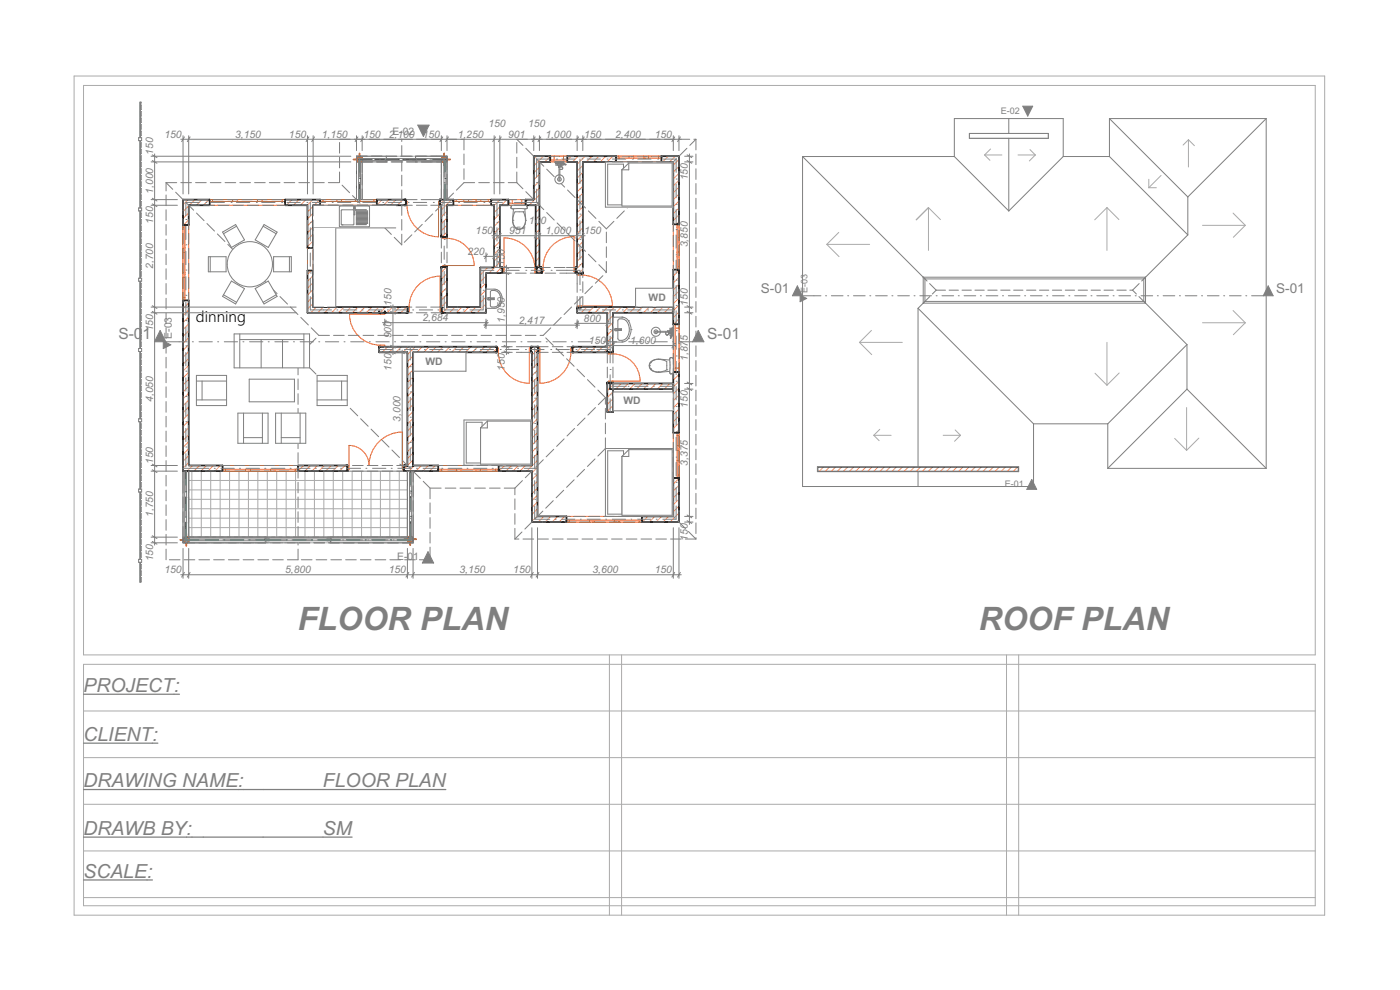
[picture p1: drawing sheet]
<svg xmlns="http://www.w3.org/2000/svg" width="297mm" height="210mm" viewBox="0 0 297 210" stroke-linecap="round" stroke-linejoin="round" font-family="sans-serif">
<defs><g id="words">
<g font-size="6.9" fill="#7f7f7f">
<text x="63.2" y="133.7">FLOOR PLAN</text>
<text x="207.6" y="133.7">ROOF PLAN</text>
</g>
<g font-size="4.1" fill="#7f7f7f">
<text x="17.7" y="146.8">PROJECT:</text>
<text x="17.7" y="157.2">CLIENT:</text>
<text x="17.7" y="167">DRAWING NAME:</text>
<text x="68.5" y="167">FLOOR PLAN</text>
<text x="17.7" y="177.1">DRAWB BY:</text>
<text x="68.5" y="177.1">SM</text>
<text x="17.7" y="186.2">SCALE:</text>
</g>
<g font-size="3.3" fill="#7f7f7f">
<text x="25.1" y="71.9">S-01</text>
<text x="150" y="71.9">S-01</text>
</g>
<g font-size="3.2">
<text x="41.6" y="68.2">dinning</text>
<text x="51.5" y="106.1">Lobby</text>
</g>
<g font-size="2.9" fill="#7f7f7f">
<text x="161.4" y="62.2">S-01</text>
<text x="270.7" y="62.2">S-01</text>
</g>
<g font-size="2.2" fill="#7f7f7f">
<text x="34.9" y="29.2">150</text>
<text x="49.9" y="29.2">3,150</text>
<text x="61.3" y="29.2">150</text>
<text x="68.3" y="29.2">1,150</text>
<text x="77.1" y="29.2">150</text>
<text x="82.5" y="29.2">2,100</text>
<text x="83.3" y="28.5">E-02</text>
<text x="89.7" y="29.2">150</text>
<text x="97.1" y="29.2">1,250</text>
<text x="103.6" y="27">150</text>
<text x="107.8" y="29.2">901</text>
<text x="112" y="27">150</text>
<text x="115.7" y="29.2">1,000</text>
<text x="123.9" y="29.2">150</text>
<text x="130.5" y="29.2">2,400</text>
<text x="138.9" y="29.2">150</text>
<text x="32.5" y="32.9" transform="rotate(-90 32.5 32.9)">150</text>
<text x="32.5" y="41.1" transform="rotate(-90 32.5 41.1)">1,000</text>
<text x="145.9" y="38.3" transform="rotate(-90 145.9 38.3)">150</text>
<text x="32.5" y="47.5" transform="rotate(-90 32.5 47.5)">150</text>
<text x="112.2" y="47.4">100</text>
<text x="100.9" y="49.7">150</text>
<text x="108" y="49.7">951</text>
<text x="115.7" y="49.7">1,000</text>
<text x="123.9" y="49.7">150</text>
<text x="145.9" y="52.5" transform="rotate(-90 145.9 52.5)">3,850</text>
<text x="32.5" y="57.1" transform="rotate(-90 32.5 57.1)">2,700</text>
<text x="99.2" y="54.1">220</text>
<text x="107.1" y="56.5" transform="rotate(-90 107.1 56.5)">150</text>
<text x="83" y="64.9" transform="rotate(-90 83 64.9)">150</text>
<text x="137.6" y="63.9">WD</text>
<text x="145.9" y="64.9" transform="rotate(-90 145.9 64.9)">150</text>
<text x="32.5" y="70.3" transform="rotate(-90 32.5 70.3)">150</text>
<text x="36.5" y="71.9" transform="rotate(-90 36.5 71.9)">E-03</text>
<text x="83" y="71.8" transform="rotate(-90 83 71.8)">900</text>
<text x="89.6" y="68.1">2,684</text>
<text x="107.1" y="68.5" transform="rotate(-90 107.1 68.5)">1,950</text>
<text x="110" y="68.6">2,417</text>
<text x="123.8" y="68.3">800</text>
<text x="90.3" y="77.5">WD</text>
<text x="124.9" y="73">150</text>
<text x="133.7" y="73">1,600</text>
<text x="145.9" y="76.6" transform="rotate(-90 145.9 76.6)">1,875</text>
<text x="83" y="78.7" transform="rotate(-90 83 78.7)">150</text>
<text x="107.1" y="78.7" transform="rotate(-90 107.1 78.7)">150</text>
<text x="32.5" y="85.3" transform="rotate(-90 32.5 85.3)">4,050</text>
<text x="85" y="89.5" transform="rotate(-90 85 89.5)">3,000</text>
<text x="132.2" y="85.6">WD</text>
<text x="145.9" y="86.5" transform="rotate(-90 145.9 86.5)">150</text>
<text x="32.5" y="98.5" transform="rotate(-90 32.5 98.5)">150</text>
<text x="145.9" y="98.8" transform="rotate(-90 145.9 98.8)">3,375</text>
<text x="32.5" y="109.7" transform="rotate(-90 32.5 109.7)">1,750</text>
<text x="32.5" y="119.1" transform="rotate(-90 32.5 119.1)">150</text>
<text x="84.3" y="118.9">E-</text>
<text x="86.5" y="118.9">01</text>
<text x="145.9" y="114.7" transform="rotate(-90 145.9 114.7)">150</text>
<text x="34.9" y="121.6">150</text>
<text x="60.5" y="121.6">5,800</text>
<text x="82.5" y="121.6">150</text>
<text x="97.5" y="121.6">3,150</text>
<text x="108.9" y="121.6">150</text>
<text x="125.7" y="121.6">3,600</text>
<text x="138.9" y="121.6">150</text>
</g>
<g font-size="1.9" fill="#7f7f7f">
<text x="212.3" y="24.3">E-02</text>
<text x="171.3" y="62.2" transform="rotate(-90 171.3 62.2)">E-03</text>
<text x="213.2" y="103.3">E-01</text>
</g>
<text font-size="1.4" fill="#fff" x="14.8" y="195.1">GSPublisherVersion 0.25.100.100</text>
</g></defs>
<!-- layer: 2D Drafting - General -->
<g fill="none" stroke="#aaa" stroke-width=".21">
<path d="M40.7 99.9v14M42.7 99.9v14M44.7 99.9v14M46.7 99.9v14M48.7 99.9v14M50.7 99.9v14M52.7 99.9v14M54.7 99.9v14M56.7 99.9v14M58.7 99.9v14M60.7 99.9v14M62.7 99.9v14"/>
<path d="M64.7 99.9v14M66.7 99.9v14M68.7 99.9v14M70.7 99.9v14M72.7 99.9v14M74.7 99.9v14M76.7 99.9v14M78.7 99.9v14M80.7 99.9v14M82.7 99.9v14M84.7 99.9v14M40 113.9h46.4"/>
<path d="M40 111.9h46.4M40 109.9h46.4M40 107.9h46.4M40 105.9h46.4M40 103.9h46.4M40 101.9h46.4"/>
</g>
<path d="M40 99.9h46.4v14h-46.4z" fill="none" stroke="#7f7f7f" stroke-width=".21"/>
<!-- layer: Structural - Bearing -->
<path d="M38.8 42.3h36.8v-9.2h19.2v9.2h18.4v-9.2h30.8v77.6h-31.2v-10.8h-25.2v15.2h-48.8z" fill="none" stroke="#71cebe" stroke-width=".21"/>
<path d="M38.8 42.3h5.7v1.2h-4.5z" fill-rule="evenodd" fill="#fff"/>
<path d="M39.9 42.3l-.5 .6M41.4 42.3l-1.2 1.2M42.8 42.3l-1.2 1.2M44.3 42.3l-1.2 1.2" fill="none" stroke="#fe847a" stroke-width=".21"/>
<path d="M60.5 42.3h7.4v1.2h-7.4z" fill-rule="evenodd" fill="#fff"/>
<path d="M60.5 42.3v.1M62 42.3l-1.2 1.2M63.4 42.3l-1.2 1.2M64.9 42.3l-1.2 1.2M66.4 42.3l-1.2 1.2M67.9 42.3l-1.2 1.2" fill="none" stroke="#fe847a" stroke-width=".21"/>
<path d="M79.9 42.3h6.2v1.2h-6.2z" fill-rule="evenodd" fill="#fff"/>
<path d="M81.1 42.3l-1.2 1.2M82.6 42.3l-1.2 1.2M84 42.3l-1.2 1.2M85.5 42.3l-1.2 1.2M86.1 43.2l-.3 .3" fill="none" stroke="#fe847a" stroke-width=".21"/>
<path d="M93.3 42.3h1.5v1.2h-1.5z" fill-rule="evenodd" fill="#fff"/>
<path d="M94.3 42.3l-1 1.1M94.8 43.3l-.2 .2" fill="none" stroke="#fe847a" stroke-width=".21"/>
<g fill="#fff">
<path d="M44.5 42.3h16v1.2h-16z" fill-rule="evenodd"/>
<path d="M67.9 42.3h12v1.2h-12z" fill-rule="evenodd"/>
</g>
<path d="M44.5 42.3v1.2M60.5 42.3v1.2M67.9 42.3v1.2M79.9 42.3v1.2M85.7 42.3h.4v1.2h-.4M93.6 42.3h-.3v1.2h.3" fill="none" stroke="#000" stroke-width=".35"/>
<!-- layer: Structural - Bearing -->
<path d="M38.8 42.3h5.7M40 43.5h4.5M60.5 43.5h4.7M60.5 42.3h7.4M66.4 43.5h1.5M79.9 43.5h6.2M79.9 42.3h6.2M93.3 43.5h1.5M93.3 42.3h1.5" fill="none" stroke="#000" stroke-width=".35"/>
<path d="M44.5 42.3h16M44.5 43.5h16" fill="none" stroke="#f60" stroke-width=".21"/>
<g fill="#fff">
<path d="M59.9 42.3h.6v.4h-.6z" fill-rule="evenodd"/>
<path d="M55 42.3h.6v.4h-.6z" fill-rule="evenodd"/>
<path d="M55.6 42.3h4.3v.4h-4.3z" fill-rule="evenodd"/>
<path d="M54.6 42.3h.4v.4h-.4z" fill-rule="evenodd"/>
<path d="M50 42.3h.4v.4h-.4z" fill-rule="evenodd"/>
<path d="M50.4 42.3h4.2v.4h-4.2z" fill-rule="evenodd"/>
<path d="M49.4 42.3h.6v.4h-.6z" fill-rule="evenodd"/>
<path d="M44.5 42.3h.6v.4h-.6z" fill-rule="evenodd"/>
<path d="M45.1 42.3h4.3v.4h-4.3z" fill-rule="evenodd"/>
</g>
<path d="M44.5 42.7h16M44.5 42.3h16M45.1 42.3v.4M49.4 42.3v.4M50.4 42.3v.4M54.6 42.3v.4M55.6 42.3v.4M59.9 42.3v.4M67.9 42.3h12M67.9 43.5h12" fill="none" stroke="#f60" stroke-width=".21"/>
<path d="M44.5 42.3v.4M60.5 42.3v.4" fill="none" stroke="#000" stroke-width=".35"/>
<g fill="#fff">
<path d="M79.3 42.3h.6v.4h-.6z" fill-rule="evenodd"/>
<path d="M75.8 42.3h.6v.4h-.6z" fill-rule="evenodd"/>
<path d="M76.4 42.3h2.9v.4h-2.9z" fill-rule="evenodd"/>
<path d="M75.4 42.3h.4v.4h-.4z" fill-rule="evenodd"/>
<path d="M72.1 42.3h.4v.4h-.4z" fill-rule="evenodd"/>
<path d="M72.5 42.3h2.9v.4h-2.9z" fill-rule="evenodd"/>
<path d="M71.5 42.3h.6v.4h-.6z" fill-rule="evenodd"/>
<path d="M67.9 42.3h.6v.4h-.6z" fill-rule="evenodd"/>
<path d="M68.5 42.3h3v.4h-3z" fill-rule="evenodd"/>
</g>
<path d="M67.9 42.7h12M67.9 42.3h12M68.5 42.3v.4M71.5 42.3v.4M72.5 42.3v.4M75.4 42.3v.4M76.4 42.3v.4M79.3 42.3v.4M86.3 43.5a6.7 6.7 0 0 0 6.7 6.7" fill="none" stroke="#f60" stroke-width=".21"/>
<path d="M67.9 42.3v.4M79.9 42.3v.4" fill="none" stroke="#000" stroke-width=".35"/>
<g fill="#fff">
<path d="M86.1 42.7h.2v.8h-.2z" fill-rule="evenodd"/>
<path d="M93 42.7h.3v.8h-.3z" fill-rule="evenodd"/>
</g>
<path d="M86.1 42.7h.2v.8h-.2zM93 43.5h.3v-.8h-.3v7.5" fill="none" stroke="#f60" stroke-width=".21"/>
<path d="M85.7 42.3h.4v1.2h-.4M93.6 42.3h-.3v1.2h.3" fill="none" stroke="#000" stroke-width=".35"/>
<path d="M75.6 33.1l.3 .3-.2 .4 .1 .4 .3 .2 .6-.2 .1 .1v8h-1.2z" fill-rule="evenodd" fill="#fff"/>
<path d="M75.6 33.1v9.2h1.2v-8" fill="none" stroke="#6a6a6a" stroke-width=".21"/>
<path d="M75.6 33.1h6.4v1.2h-5.2l-.1-.1 .2-.4-.1-.3-.3-.2-.6 .1z" fill-rule="evenodd" fill="#fff"/>
<path d="M75.6 33.1h6.4v1.2h-5.2" fill="none" stroke="#6a6a6a" stroke-width=".21"/>
<g fill="#fff">
<path d="M93.8 34.2l.2 .2h.4l.3-.2 .1-.4v8.5h-1.2v-8z" fill-rule="evenodd"/>
<path d="M94.8 33.1v.7l-.2-.4z" fill-rule="evenodd"/>
</g>
<path d="M94.8 33.1v9.2h-1.2v-8" fill="none" stroke="#6a6a6a" stroke-width=".21"/>
<path d="M93.6 42.3h2.6v1.2h-2.6z" fill-rule="evenodd" fill="#fff"/>
<path d="M94.3 42.3l-.7 .7M95.8 42.3l-1.2 1.2M96.2 43.4l-.1 .1" fill="none" stroke="#fe847a" stroke-width=".21"/>
<path d="M104.2 42.3h3.7v1.2h-3.7z" fill-rule="evenodd" fill="#fff"/>
<path d="M104.6 42.3l-.4 .5M106.1 42.3l-1.2 1.2M107.6 42.3l-1.2 1.2M107.9 43.5h-.1" fill="none" stroke="#fe847a" stroke-width=".21"/>
<path d="M111.5 42.3h1.7l1.2 1.2h-2.9z" fill-rule="evenodd" fill="#fff"/>
<path d="M112 42.3l-.5 .5M113.3 42.4l-1.1 1.1M114.1 43.2l-.4 .3" fill="none" stroke="#fe847a" stroke-width=".21"/>
<g fill="#fff">
<path d="M96.2 42.3h8v1.2h-8z" fill-rule="evenodd"/>
<path d="M107.9 42.3h3.6v1.2h-3.6z" fill-rule="evenodd"/>
</g>
<path d="M96.2 42.3v1.2M104.2 42.3v1.2M107.9 42.3v1.2M111.5 42.3v1.2" fill="none" stroke="#000" stroke-width=".35"/>
<!-- layer: Structural - Bearing -->
<path d="M93.6 42.3h2.6M94.8 43.5h1.4M104.2 43.5h.6M104.2 42.3h3.7M106 43.5h1.9M111.5 43.5h2.1M111.5 42.3h1.7" fill="none" stroke="#000" stroke-width=".35"/>
<path d="M96.2 42.3h8M96.2 43.5h8" fill="none" stroke="#f60" stroke-width=".21"/>
<g fill="#fff">
<path d="M96.2 42.3h.6v.4h-.6z" fill-rule="evenodd"/>
<path d="M98.4 42.3h.6v.4h-.6z" fill-rule="evenodd"/>
<path d="M96.8 42.3h1.6v.4h-1.6z" fill-rule="evenodd"/>
<path d="M99 42.3h.4v.4h-.4z" fill-rule="evenodd"/>
<path d="M101 42.3h.4v.4h-.4z" fill-rule="evenodd"/>
<path d="M99.4 42.3h1.6v.4h-1.6z" fill-rule="evenodd"/>
<path d="M101.4 42.3h.6v.4h-.6z" fill-rule="evenodd"/>
<path d="M103.6 42.3h.6v.4h-.6z" fill-rule="evenodd"/>
<path d="M102 42.3h1.6v.4h-1.6z" fill-rule="evenodd"/>
</g>
<path d="M96.2 42.3h8M96.2 42.7h8M96.8 42.3v.4M98.4 42.3v.4M99.4 42.3v.4M101 42.3v.4M102 42.3v.4M103.6 42.3v.4M107.9 42.3h3.6M107.9 43.5h3.6" fill="none" stroke="#f60" stroke-width=".21"/>
<path d="M96.2 42.3v.4M104.2 42.3v.4" fill="none" stroke="#000" stroke-width=".35"/>
<g fill="#fff">
<path d="M107.9 42.3h.8v.8h-.8z" fill-rule="evenodd"/>
<path d="M110.7 42.3h.8v.8h-.8z" fill-rule="evenodd"/>
<path d="M108.7 42.3h2v.8h-2z" fill-rule="evenodd"/>
</g>
<path d="M107.9 43.1h3.6M107.9 42.3h3.6M108.7 42.3v.8M110.7 42.3v.8" fill="none" stroke="#f60" stroke-width=".21"/>
<path d="M107.9 42.3v.8M111.5 42.3v.8" fill="none" stroke="#000" stroke-width=".35"/>
<path d="M113.6 43.5h.8v13.2h-.8z" fill-rule="evenodd" fill="#fff"/>
<path d="M113.7 43.5l-.1 .1M114.4 56.1l-.6 .6M114.4 54.6l-.8 .8M114.4 53.1l-.8 .8M114.4 51.6l-.8 .8M114.4 50.2l-.8 .8M114.4 48.7l-.8 .8M114.4 47.2l-.8 .8M114.4 45.8l-.8 .8M114.4 44.3l-.8 .8" fill="none" stroke="#fe847a" stroke-width=".21"/>
<path d="M113.6 43.5v13.2M114.4 43.5v13.2" fill="none" stroke="#000" stroke-width=".35"/>
<path d="M113.2 33.1h3.5v1.2h-2.3z" fill-rule="evenodd" fill="#fff"/>
<path d="M113.8 33.1l-.3 .3M115.3 33.1l-1 1.1M116.7 33.2l-1.1 1.1" fill="none" stroke="#fe847a" stroke-width=".21"/>
<path d="M120.3 33.1h10.4v1.2h-10.4z" fill-rule="evenodd" fill="#fff"/>
<path d="M121.2 33.1l-.9 .9M122.6 33.1l-1.2 1.2M124.1 33.1l-1.2 1.2M125.6 33.1l-1.2 1.2M127.1 33.1l-1.2 1.2M128.5 33.1l-1.2 1.2M130 33.1l-1.2 1.2M130.7 33.9l-.4 .4" fill="none" stroke="#fe847a" stroke-width=".21"/>
<path d="M140.3 33.1h3.7l-1.2 1.2h-2.5z" fill-rule="evenodd" fill="#fff"/>
<path d="M141.8 33.1l-1.2 1.2M143.2 33.1l-1.2 1.2" fill="none" stroke="#fe847a" stroke-width=".21"/>
<g fill="#fff">
<path d="M130.7 33.1h9.6v1.2h-9.6z" fill-rule="evenodd"/>
<path d="M116.7 33.1h3.6v1.2h-3.6z" fill-rule="evenodd"/>
</g>
<path d="M116.7 33.1v1.2M120.3 33.1v1.2M130.7 33.1v1.2M140.3 33.1v1.2" fill="none" stroke="#000" stroke-width=".35"/>
<!-- layer: Structural - Bearing -->
<path d="M113.2 33.1h3.5M114.4 34.3h2.3M120.3 34.3h2.1M120.3 33.1h10.4M123.6 34.3h7.1M140.3 34.3h2.5M140.3 33.1h3.7" fill="none" stroke="#000" stroke-width=".35"/>
<path d="M130.7 33.1h9.6M130.7 34.3h9.6" fill="none" stroke="#f60" stroke-width=".21"/>
<g fill="#fff">
<path d="M130.7 33.1h.6v.4h-.6z" fill-rule="evenodd"/>
<path d="M133.4 33.1h.6v.4h-.6z" fill-rule="evenodd"/>
<path d="M131.3 33.1h2.1v.4h-2.1z" fill-rule="evenodd"/>
<path d="M134 33.1h.4v.4h-.4z" fill-rule="evenodd"/>
<path d="M136.6 33.1h.4v.4h-.4z" fill-rule="evenodd"/>
<path d="M134.4 33.1h2.2v.4h-2.2z" fill-rule="evenodd"/>
<path d="M137 33.1h.6v.4h-.6z" fill-rule="evenodd"/>
<path d="M139.7 33.1h.6v.4h-.6z" fill-rule="evenodd"/>
<path d="M137.6 33.1h2.1v.4h-2.1z" fill-rule="evenodd"/>
</g>
<path d="M116.7 33.1h3.6M116.7 34.3h3.6M130.7 33.1h9.6M130.7 33.5h9.6M131.3 33.1v.4M133.4 33.1v.4M134.4 33.1v.4M136.6 33.1v.4M137.6 33.1v.4M139.7 33.1v.4" fill="none" stroke="#f60" stroke-width=".21"/>
<path d="M130.7 33.1v.4M140.3 33.1v.4" fill="none" stroke="#000" stroke-width=".35"/>
<g fill="#fff">
<path d="M116.7 33.1h.8v.8h-.8z" fill-rule="evenodd"/>
<path d="M119.5 33.1h.8v.8h-.8z" fill-rule="evenodd"/>
<path d="M117.5 33.1h2v.8h-2z" fill-rule="evenodd"/>
</g>
<path d="M116.7 33.9h3.6M116.7 33.1h3.6M117.5 33.1v.8M119.5 33.1v.8" fill="none" stroke="#f60" stroke-width=".21"/>
<path d="M116.7 33.1v.8M120.3 33.1v.8" fill="none" stroke="#000" stroke-width=".35"/>
<path d="M142.8 101.4h1.2v9.3l-1.2-1.2z" fill-rule="evenodd" fill="#fff"/>
<path d="M144 110.3l-.2 .2M144 108.8l-.9 1M144 107.4l-1.2 1.2M144 105.9l-1.2 1.2M144 104.4l-1.2 1.2M144 102.9l-1.2 1.2M144 101.5l-1.2 1.2" fill="none" stroke="#fe847a" stroke-width=".21"/>
<path d="M144 33.1v14.5h-1.2v-13.3z" fill-rule="evenodd" fill="#fff"/>
<path d="M144 39.7l-1.2 1.2M144 38.2l-1.2 1.2M144 36.8l-1.2 1.2M144 35.3l-1.2 1.2M144 33.8l-1.2 1.2M144 47l-.5 .6M144 45.6l-1.2 1.2M144 44.1l-1.2 1.2M144 42.6l-1.2 1.2M144 41.2l-1.2 1.2" fill="none" stroke="#fe847a" stroke-width=".21"/>
<path d="M142.8 57.2h1.2v11.6h-1.2z" fill-rule="evenodd" fill="#fff"/>
<path d="M144 58.8l-1.2 1.2M144 57.3l-1.2 1.2M144 67.6l-1.1 1.2M144 66.2l-1.2 1.2M144 64.7l-1.2 1.2M144 63.2l-1.2 1.2M144 61.8l-1.2 1.2M144 60.3l-1.2 1.2" fill="none" stroke="#fe847a" stroke-width=".21"/>
<path d="M142.8 78.9h1.2v12.9h-1.2z" fill-rule="evenodd" fill="#fff"/>
<path d="M143.1 78.9l-.3 .2M144 79.4l-1.2 1.2M144 91.2l-.6 .6M144 89.7l-1.2 1.2M144 88.2l-1.2 1.2M144 86.8l-1.2 1.2M144 85.3l-1.2 1.2M144 83.8l-1.2 1.2M144 82.3l-1.2 1.2M144 80.9l-1.2 1.2" fill="none" stroke="#fe847a" stroke-width=".21"/>
<g fill="#fff">
<path d="M142.8 91.8h1.2v9.6h-1.2z" fill-rule="evenodd"/>
<path d="M142.8 47.6h1.2v9.6h-1.2z" fill-rule="evenodd"/>
<path d="M142.8 68.8h1.2v10.1h-1.2z" fill-rule="evenodd"/>
</g>
<path d="M142.8 47.6h1.2M142.8 57.2h1.2M142.8 68.8h1.2M142.8 78.9h1.2M142.8 91.8h1.2M142.8 101.4h1.2" fill="none" stroke="#000" stroke-width=".35"/>
<!-- layer: Structural - Bearing -->
<path d="M142.8 34.3v13.3M144 33.1v14.5M142.8 57.2v11.6M144 57.2v11.6M142.8 78.9v12.9M144 78.9v12.9M142.8 101.4v8.1M144 101.4v9.3" fill="none" stroke="#000" stroke-width=".35"/>
<path d="M142.8 91.8v9.6M144 91.8v9.6" fill="none" stroke="#f60" stroke-width=".21"/>
<g fill="#fff">
<path d="M143.6 91.8h.4v.6h-.4z" fill-rule="evenodd"/>
<path d="M143.6 94.5h.4v.6h-.4z" fill-rule="evenodd"/>
<path d="M143.6 92.4h.4v2.1h-.4z" fill-rule="evenodd"/>
<path d="M143.6 95.1h.4v.4h-.4z" fill-rule="evenodd"/>
<path d="M143.6 97.7h.4v.4h-.4z" fill-rule="evenodd"/>
<path d="M143.6 95.5h.4v2.2h-.4z" fill-rule="evenodd"/>
<path d="M143.6 98.1h.4v.6h-.4z" fill-rule="evenodd"/>
<path d="M143.6 100.8h.4v.6h-.4z" fill-rule="evenodd"/>
<path d="M143.6 98.7h.4v2.1h-.4z" fill-rule="evenodd"/>
</g>
<path d="M142.8 47.6v9.6M144 47.6v9.6M143.6 92.4h.4M143.6 91.8v9.6M143.6 94.5h.4M143.6 95.5h.4M143.6 97.7h.4M143.6 98.7h.4M144 91.8v9.6M143.6 100.8h.4" fill="none" stroke="#f60" stroke-width=".21"/>
<path d="M143.6 91.8h.4M143.6 101.4h.4" fill="none" stroke="#000" stroke-width=".35"/>
<g fill="#fff">
<path d="M143.6 56.6h.4v.6h-.4z" fill-rule="evenodd"/>
<path d="M143.6 53.9h.4v.6h-.4z" fill-rule="evenodd"/>
<path d="M143.6 54.5h.4v2.1h-.4z" fill-rule="evenodd"/>
<path d="M143.6 53.5h.4v.4h-.4z" fill-rule="evenodd"/>
<path d="M143.6 50.9h.4v.4h-.4z" fill-rule="evenodd"/>
<path d="M143.6 51.3h.4v2.2h-.4z" fill-rule="evenodd"/>
<path d="M143.6 50.3h.4v.6h-.4z" fill-rule="evenodd"/>
<path d="M143.6 47.6h.4v.6h-.4z" fill-rule="evenodd"/>
<path d="M143.6 48.2h.4v2.1h-.4z" fill-rule="evenodd"/>
</g>
<path d="M143.6 56.6h.4M143.6 47.6v9.6M143.6 54.5h.4M143.6 53.5h.4M143.6 51.3h.4M143.6 50.3h.4M143.6 48.2h.4M144 47.6v9.6M142.8 68.8v10.1M144 68.8v10.1" fill="none" stroke="#f60" stroke-width=".21"/>
<path d="M143.6 57.2h.4M143.6 47.6h.4" fill="none" stroke="#000" stroke-width=".35"/>
<g fill="#fff">
<path d="M143.2 78.1h.8v.8h-.8z" fill-rule="evenodd"/>
<path d="M143.2 68.8h.8v.8h-.8z" fill-rule="evenodd"/>
<path d="M143.2 69.6h.8v8.5h-.8z" fill-rule="evenodd"/>
</g>
<path d="M143.2 68.8v10.1M143.2 78.1h.8M143.2 69.6h.8M144 68.8v10.1" fill="none" stroke="#f60" stroke-width=".21"/>
<path d="M143.2 78.9h.8M143.2 68.8h.8" fill="none" stroke="#000" stroke-width=".35"/>
<path d="M112.8 110.7l1.2-1.2h6.2v1.2z" fill-rule="evenodd" fill="#fff"/>
<path d="M115.4 109.5l-1.2 1.2M116.8 109.5l-1.2 1.2M118.3 109.5l-1.2 1.2M119.8 109.5l-1.2 1.2M120.2 110.6l-.1 .1" fill="none" stroke="#fe847a" stroke-width=".21"/>
<path d="M136.2 109.5h6.6l1.2 1.2h-7.8z" fill-rule="evenodd" fill="#fff"/>
<path d="M137.4 109.5l-1.2 1.2M138.9 109.5l-1.2 1.2M140.4 109.5l-1.2 1.2M141.8 109.5l-1.2 1.2M143.1 109.8l-1 .9M143.8 110.5l-.2 .2" fill="none" stroke="#fe847a" stroke-width=".21"/>
<path d="M120.2 109.5h16v1.2h-16z" fill-rule="evenodd" fill="#fff"/>
<path d="M120.2 109.5v1.2M136.2 109.5v1.2" fill="none" stroke="#000" stroke-width=".35"/>
<!-- layer: Structural - Bearing -->
<path d="M112.8 110.7h7.4M114 109.5h6.2M136.2 109.5h6.6M136.2 110.7h7.8" fill="none" stroke="#000" stroke-width=".35"/>
<path d="M120.2 110.7h16M120.2 109.5h16" fill="none" stroke="#f60" stroke-width=".21"/>
<g fill="#fff">
<path d="M135.6 110.3h.6v.4h-.6z" fill-rule="evenodd"/>
<path d="M130.7 110.3h.6v.4h-.6z" fill-rule="evenodd"/>
<path d="M131.3 110.3h4.3v.4h-4.3z" fill-rule="evenodd"/>
<path d="M130.3 110.3h.4v.4h-.4z" fill-rule="evenodd"/>
<path d="M125.7 110.3h.4v.4h-.4z" fill-rule="evenodd"/>
<path d="M126.1 110.3h4.2v.4h-4.2z" fill-rule="evenodd"/>
<path d="M125.1 110.3h.6v.4h-.6z" fill-rule="evenodd"/>
<path d="M120.2 110.3h.6v.4h-.6z" fill-rule="evenodd"/>
<path d="M120.8 110.3h4.3v.4h-4.3z" fill-rule="evenodd"/>
</g>
<path d="M120.2 110.3h16M120.2 110.7h16M120.8 110.3v.4M125.1 110.3v.4M126.1 110.3v.4M130.3 110.3v.4M131.3 110.3v.4M135.6 110.3v.4" fill="none" stroke="#f60" stroke-width=".21"/>
<path d="M120.2 110.3v.4M136.2 110.3v.4" fill="none" stroke="#000" stroke-width=".35"/>
<path d="M112.8 74.7h1.2v34.8l-1.2 1.2z" fill-rule="evenodd" fill="#fff"/>
<g fill="none" stroke="#fe847a" stroke-width=".21">
<path d="M113.4 74.7l-.6 .6M114 80l-1.2 1.2M114 78.5l-1.2 1.2M114 77.1l-1.2 1.2M114 75.6l-1.2 1.2M114 99.1l-1.2 1.2M114 97.6l-1.2 1.2M114 96.2l-1.2 1.2M114 94.7l-1.2 1.2M114 93.2l-1.2 1.2M114 91.8l-1.2 1.2M114 90.3l-1.2 1.2"/>
<path d="M114 88.8l-1.2 1.2M114 87.4l-1.2 1.2M114 85.9l-1.2 1.2M114 84.4l-1.2 1.2M114 82.9l-1.2 1.2M114 81.5l-1.2 1.2M114 109.4l-1.2 1.2M114 107.9l-1.2 1.2M114 106.5l-1.2 1.2M114 105l-1.2 1.2M114 103.5l-1.2 1.2M114 102.1l-1.2 1.2"/>
<path d="M114 100.6l-1.2 1.2"/>
</g>
<path d="M112.8 74.7v24M114 74.7v34.8M112.8 99.9v10.8" fill="none" stroke="#000" stroke-width=".35"/>
<path d="M40 98.7h7.2v1.2h-7.2z" fill-rule="evenodd" fill="#fff"/>
<path d="M40.9 98.7l-.9 .9M42.3 98.7l-1.2 1.2M43.8 98.7l-1.2 1.2M45.3 98.7l-1.2 1.2M46.8 98.7l-1.2 1.2M47.2 99.7l-.2 .2" fill="none" stroke="#fe847a" stroke-width=".21"/>
<path d="M63.2 98.7h10.5v1.2h-10.5z" fill-rule="evenodd" fill="#fff"/>
<path d="M64.4 98.7l-1.2 1.2M65.9 98.7l-1.2 1.2M67.3 98.7l-1.2 1.2M68.8 98.7l-1.2 1.2M70.3 98.7l-1.2 1.2M71.8 98.7l-1.2 1.2M73.2 98.7l-1.2 1.2M73.7 99.7l-.2 .2" fill="none" stroke="#fe847a" stroke-width=".21"/>
<path d="M85.7 98.7h7.3v1.2h-7.3z" fill-rule="evenodd" fill="#fff"/>
<path d="M86.5 98.7l-.8 .8M87.9 98.7l-1.2 1.2M89.4 98.7l-1.2 1.2M90.9 98.7l-1.2 1.2M92.3 98.7l-1.2 1.2M93 99.6l-.4 .3" fill="none" stroke="#fe847a" stroke-width=".21"/>
<path d="M105.8 98.7h7v1.2h-7z" fill-rule="evenodd" fill="#fff"/>
<path d="M107.1 98.7l-1.2 1.2M108.5 98.7l-1.2 1.2M110 98.7l-1.2 1.2M111.5 98.7l-1.2 1.2M112.8 98.8l-1.1 1.1" fill="none" stroke="#fe847a" stroke-width=".21"/>
<g fill="#fff">
<path d="M47.2 98.7h16v1.2h-16z" fill-rule="evenodd"/>
<path d="M93 98.7h12.8v1.2h-12.8z" fill-rule="evenodd"/>
</g>
<path d="M47.2 98.7v1.2M63.2 98.7v1.2M73.4 98.7h.3v1.2h-.3M86 98.7h-.3v1.2h.3M93 98.7v1.2M105.8 98.7v1.2" fill="none" stroke="#000" stroke-width=".35"/>
<!-- layer: Structural - Bearing -->
<path d="M40 98.7h7.2M40 99.9h7.2M63.2 98.7h10.5M63.2 99.9h10.5M85.7 98.7h7.3M85.7 99.9h.7M87.6 99.9h5.4M105.8 98.7h7M105.8 99.9h7" fill="none" stroke="#000" stroke-width=".35"/>
<path d="M47.2 99.9h16M47.2 98.7h16" fill="none" stroke="#f60" stroke-width=".21"/>
<g fill="#fff">
<path d="M47.2 99.5h.6v.4h-.6z" fill-rule="evenodd"/>
<path d="M52.1 99.5h.6v.4h-.6z" fill-rule="evenodd"/>
<path d="M47.8 99.5h4.3v.4h-4.3z" fill-rule="evenodd"/>
<path d="M52.7 99.5h.4v.4h-.4z" fill-rule="evenodd"/>
<path d="M57.4 99.5h.4v.4h-.4z" fill-rule="evenodd"/>
<path d="M53.1 99.5h4.3v.4h-4.3z" fill-rule="evenodd"/>
<path d="M57.8 99.5h.6v.4h-.6z" fill-rule="evenodd"/>
<path d="M62.6 99.5h.6v.4h-.6z" fill-rule="evenodd"/>
<path d="M58.4 99.5h4.2v.4h-4.2z" fill-rule="evenodd"/>
</g>
<path d="M47.2 99.5h16M47.2 99.9h16M47.8 99.5v.4M52.1 99.5v.4M53.1 99.5v.4M57.4 99.5v.4M58.4 99.5v.4M62.6 99.5v.4M93 99.9h12.8M93 98.7h12.8" fill="none" stroke="#f60" stroke-width=".21"/>
<path d="M47.2 99.5v.4M63.2 99.5v.4" fill="none" stroke="#000" stroke-width=".35"/>
<g fill="#fff">
<path d="M105.2 99.5h.6v.4h-.6z" fill-rule="evenodd"/>
<path d="M101.4 99.5h.6v.4h-.6z" fill-rule="evenodd"/>
<path d="M102 99.5h3.2v.4h-3.2z" fill-rule="evenodd"/>
<path d="M101 99.5h.4v.4h-.4z" fill-rule="evenodd"/>
<path d="M97.4 99.5h.4v.4h-.4z" fill-rule="evenodd"/>
<path d="M97.8 99.5h3.2v.4h-3.2z" fill-rule="evenodd"/>
<path d="M96.8 99.5h.6v.4h-.6z" fill-rule="evenodd"/>
<path d="M93 99.5h.6v.4h-.6z" fill-rule="evenodd"/>
<path d="M93.6 99.5h3.2v.4h-3.2z" fill-rule="evenodd"/>
</g>
<path d="M85.4 91.6a7.1 7.1 0 0 0-7.1 7.1 4.3 4.3 0 0 0-4.3-4.2M93 99.9h12.8M93 99.5h12.8M93.6 99.5v.4M96.8 99.5v.4M97.8 99.5v.4M101 99.5v.4M102 99.5v.4M105.2 99.5v.4" fill="none" stroke="#f60" stroke-width=".21"/>
<path d="M93 99.5v.4M105.8 99.5v.4" fill="none" stroke="#000" stroke-width=".35"/>
<g fill="#fff">
<path d="M73.7 98.7h.3v1h-.3z" fill-rule="evenodd"/>
<path d="M85.4 98.7h.3v1h-.3z" fill-rule="evenodd"/>
</g>
<path d="M74 94.5v5.2h-.3v-1h.3M85.4 91.6v8.1h.3v-1h-.3" fill="none" stroke="#f60" stroke-width=".21"/>
<path d="M73.4 98.7h.3v1.2h-.3M86 98.7h-.3v1.2h.3M86.4 99.9h1.2" fill="none" stroke="#000" stroke-width=".35"/>
<path d="M70.1 113.9h16.3l.1 .8 .3 .3 .6-.1 .2 .2h-17.5z" fill-rule="evenodd" fill="#fff"/>
<path d="M86.4 113.9h-16.3v1.2h17.5" fill="none" stroke="#6a6a6a" stroke-width=".21"/>
<path d="M38.8 99.9h1.2v14l-.1 .2-.6-.2-.3 .3-.1 .3 .2 .4-.3 .2z" fill-rule="evenodd" fill="#fff"/>
<path d="M40 113.9v-14h-1.2v15.2" fill="none" stroke="#6a6a6a" stroke-width=".21"/>
<path d="M65.2 43.5h1.2v9.1h-1.2z" fill-rule="evenodd" fill="#fff"/>
<path d="M66.4 51.1l-1.2 1.2M66.4 49.6l-1.2 1.2M66.4 48.2l-1.2 1.2M66.4 46.7l-1.2 1.2M66.4 45.2l-1.2 1.2M66.4 43.8l-1.2 1.2" fill="none" stroke="#fe847a" stroke-width=".21"/>
<path d="M65.2 57.4h1.2v7.7l-1.2 1.2z" fill-rule="evenodd" fill="#fff"/>
<path d="M66 57.4l-.8 .8M66.4 59.9l-1.2 1.2M66.4 58.5l-1.2 1.2M66.4 64.4l-1.2 1.2M66.4 62.9l-1.2 1.2M66.4 61.4l-1.2 1.2" fill="none" stroke="#fe847a" stroke-width=".21"/>
<path d="M65.2 52.6h1.2v4.8h-1.2z" fill-rule="evenodd" fill="#fff"/>
<path d="M65.2 52.6h1.2M65.2 57.4h1.2" fill="none" stroke="#000" stroke-width=".35"/>
<!-- layer: Structural - Bearing -->
<path d="M65.2 43.5v9.1M65.2 57.4v8.9M66.4 43.5v9.1M66.4 57.4v7.7" fill="none" stroke="#000" stroke-width=".35"/>
<path d="M65.2 52.6v4.8M66.4 52.6v4.8" fill="none" stroke="#f60" stroke-width=".21"/>
<path d="M65.2 66.3l1.2-1.2h20.1v1.2z" fill-rule="evenodd" fill="#fff"/>
<g fill="none" stroke="#fe847a" stroke-width=".21">
<path d="M67.1 65.1l-1.2 1.2M68.6 65.1l-1.2 1.2M70.1 65.1l-1.2 1.2M71.5 65.1l-1.2 1.2M73 65.1l-1.2 1.2M74.5 65.1l-1.2 1.2M75.9 65.1l-1.2 1.2M77.4 65.1l-1.2 1.2M78.9 65.1l-1.2 1.2M80.4 65.1l-1.2 1.2M81.8 65.1l-1.2 1.2M83.3 65.1l-1.2 1.2"/>
<path d="M84.8 65.1l-1.2 1.2M86.2 65.1l-1.2 1.2"/>
</g>
<path d="M93.7 65.1h8.2l1.2 1.2h-9.4z" fill-rule="evenodd" fill="#fff"/>
<path d="M95.1 65.1l-1.2 1.2M96.5 65.1l-1.2 1.2M98 65.1l-1.2 1.2M99.5 65.1l-1.2 1.2M100.9 65.1l-1.2 1.2M102.2 65.4l-1 .9M102.9 66.1l-.2 .2" fill="none" stroke="#fe847a" stroke-width=".21"/>
<path d="M86.2 65.1h.3v1.2h-.3M94 65.1h-.3v1.2h.3" fill="none" stroke="#000" stroke-width=".35"/>
<!-- layer: Structural - Bearing -->
<path d="M65.2 66.3h15.2M66.4 65.1h20.1M81.6 66.3h4.9M93.7 66.3h9.4M94.8 65.1h7.1" fill="none" stroke="#000" stroke-width=".35"/>
<path d="M93.4 58.6a6.6 6.6 0 0 0-6.6 6.5" fill="none" stroke="#f60" stroke-width=".21"/>
<g fill="#fff">
<path d="M86.5 65.1h.3v1h-.3z" fill-rule="evenodd"/>
<path d="M93.4 65.1h.3v1h-.3z" fill-rule="evenodd"/>
</g>
<path d="M93.4 58.6v7.5h.3v-1h-.3M86.5 65.1h.3v1h-.3z" fill="none" stroke="#f60" stroke-width=".21"/>
<path d="M86.2 65.1h.3v1.2h-.3M94 65.1h-.3v1.2h.3" fill="none" stroke="#000" stroke-width=".35"/>
<path d="M93.6 43.5h1.2v6.7h-1.2z" fill-rule="evenodd" fill="#fff"/>
<path d="M94.6 43.5l-1 1M94.8 49.2l-1 1M94.8 47.7l-1.2 1.2M94.8 46.3l-1.2 1.2M94.8 44.8l-1.2 1.2" fill="none" stroke="#fe847a" stroke-width=".21"/>
<path d="M93.6 56.6h1.2v8.5h-1.2z" fill-rule="evenodd" fill="#fff"/>
<path d="M94.7 56.6l-1.1 1.1M94.8 59.5l-1.2 1.2M94.8 58l-1.2 1.2M94.8 63.9l-1.2 1.2M94.8 62.4l-1.2 1.2M94.8 61l-1.2 1.2" fill="none" stroke="#fe847a" stroke-width=".21"/>
<path d="M93.6 49.9v.3h1.2v-.3M93.6 56.9v-.3h1.2v.3" fill="none" stroke="#000" stroke-width=".35"/>
<!-- layer: Structural - Bearing -->
<path d="M93.6 43.5v6.7M93.6 56.6v8.5M94.8 43.5v6.7M94.8 56.6v8.5" fill="none" stroke="#000" stroke-width=".35"/>
<path d="M94.8 50.6a5.8 5.8 0 0 1 5.8 5.7" fill="none" stroke="#f60" stroke-width=".21"/>
<g fill="#fff">
<path d="M93.9 50.2h.9v.4h-.9z" fill-rule="evenodd"/>
<path d="M93.9 56.3h.9v.3h-.9z" fill-rule="evenodd"/>
</g>
<path d="M93.9 50.2h.9v.4h-.9zM94.8 56.3v.3h-.9v-.3h6.7" fill="none" stroke="#f60" stroke-width=".21"/>
<path d="M93.6 49.9v.3h1.2v-.3M93.6 56.9v-.3h1.2v.3" fill="none" stroke="#000" stroke-width=".35"/>
<path d="M104.8 43.5h1.2v13.2h-1.2z" fill-rule="evenodd" fill="#fff"/>
<path d="M104.9 43.5l-.1 .1M106 55.6l-1.1 1.1M106 54.2l-1.2 1.2M106 52.7l-1.2 1.2M106 51.2l-1.2 1.2M106 49.8l-1.2 1.2M106 48.3l-1.2 1.2M106 46.8l-1.2 1.2M106 45.3l-1.2 1.2M106 43.9l-1.2 1.2" fill="none" stroke="#fe847a" stroke-width=".21"/>
<path d="M104.8 43.5v13.2M106 43.5v13.2" fill="none" stroke="#000" stroke-width=".35"/>
<path d="M101.9 56.7h4.7v1.2h-3.5z" fill-rule="evenodd" fill="#fff"/>
<path d="M102 56.7l-.1 .1M103.5 56.7l-.8 .8M104.9 56.7l-1.2 1.2M106.4 56.7l-1.2 1.2" fill="none" stroke="#fe847a" stroke-width=".21"/>
<path d="M113.8 56.7h1.1v1.2h-1.1z" fill-rule="evenodd" fill="#fff"/>
<path d="M114.9 57.1l-.9 .8" fill="none" stroke="#fe847a" stroke-width=".21"/>
<path d="M122.1 56.7h.3v1.2h-.3z" fill-rule="evenodd" fill="#fff"/>
<path d="M122.4 56.9l-.3 .3" fill="none" stroke="#fe847a" stroke-width=".21"/>
<path d="M106.3 56.7h.3v1.2h-.3M114.1 56.7h-.3v1.2h.3M114.6 56.7h.3v1.2h-.3M122.4 56.7h-.3v1.2h.3" fill="none" stroke="#000" stroke-width=".35"/>
<!-- layer: Structural - Bearing -->
<path d="M101.9 56.7h2.9M103.1 57.9h3.5M106 56.7h.6M113.8 57.9h1.1M114.4 56.7h.5M122.1 57.9h.3M122.1 56.7h.3" fill="none" stroke="#000" stroke-width=".35"/>
<path d="M106.9 50.5a6.6 6.6 0 0 1 6.6 6.5" fill="none" stroke="#f60" stroke-width=".21"/>
<g fill="#fff">
<path d="M113.5 57h.3v.9h-.3z" fill-rule="evenodd"/>
<path d="M106.6 57h.3v.9h-.3z" fill-rule="evenodd"/>
</g>
<path d="M106.9 50.5v7.4h-.3v-.9h.3M113.5 57h.3v.9h-.3zM121.8 50.2a6.6 6.6 0 0 0-6.6 6.5" fill="none" stroke="#f60" stroke-width=".21"/>
<path d="M106.3 56.7h.3v1.2h-.3M114.1 56.7h-.3v1.2h.3" fill="none" stroke="#000" stroke-width=".35"/>
<g fill="#fff">
<path d="M114.9 56.7h.3v1h-.3z" fill-rule="evenodd"/>
<path d="M121.8 56.7h.3v1h-.3z" fill-rule="evenodd"/>
</g>
<path d="M114.9 56.7h.3v1h-.3zM121.8 50.2v7.5h.3v-1h-.3" fill="none" stroke="#f60" stroke-width=".21"/>
<path d="M114.6 56.7h.3v1.2h-.3M122.4 56.7h-.3v1.2h.3" fill="none" stroke="#000" stroke-width=".35"/>
<path d="M122.4 65.2h1.2l-1.2 1.1z" fill-rule="evenodd" fill="#fff"/>
<path d="M122.9 65.2l-.5 .5" fill="none" stroke="#fe847a" stroke-width=".21"/>
<path d="M122.4 34.3h1.2v23.7h-1.2z" fill-rule="evenodd" fill="#fff"/>
<g fill="none" stroke="#fe847a" stroke-width=".21">
<path d="M122.9 34.3l-.5 .5M123.6 39.5l-1.2 1.2M123.6 38l-1.2 1.2M123.6 36.6l-1.2 1.2M123.6 35.1l-1.2 1.2M123.6 57.2l-.8 .8M123.6 55.7l-1.2 1.2M123.6 54.2l-1.2 1.2M123.6 52.7l-1.2 1.2M123.6 51.3l-1.2 1.2M123.6 49.8l-1.2 1.2M123.6 48.3l-1.2 1.2"/>
<path d="M123.6 46.9l-1.2 1.2M123.6 45.4l-1.2 1.2M123.6 43.9l-1.2 1.2M123.6 42.4l-1.2 1.2M123.6 41l-1.2 1.2"/>
</g>
<path d="M122.4 57.7v.3h1.2v-.3M122.4 65.5v-.3h1.2v.3" fill="none" stroke="#000" stroke-width=".35"/>
<!-- layer: Structural - Bearing -->
<path d="M122.4 34.3v22.4M123.6 34.3v22.4M122.4 57.9v.1M123.6 57.9v.1M122.4 65.2v1.1" fill="none" stroke="#000" stroke-width=".35"/>
<path d="M123.4 58.3a6.6 6.6 0 0 1 6.5 6.6" fill="none" stroke="#f60" stroke-width=".21"/>
<g fill="#fff">
<path d="M122.4 58h1v.3h-1z" fill-rule="evenodd"/>
<path d="M122.4 64.9h1v.3h-1z" fill-rule="evenodd"/>
</g>
<path d="M122.4 58h1v.3h-1zM123.4 64.9v.3h-1v-.3h7.5" fill="none" stroke="#f60" stroke-width=".21"/>
<path d="M122.4 57.7v.3h1.2v-.3M122.4 65.5v-.3h1.2v.3" fill="none" stroke="#000" stroke-width=".35"/>
<path d="M122.4 66.3l1.2-1.2h19.2v1.2z" fill-rule="evenodd" fill="#fff"/>
<g fill="none" stroke="#fe847a" stroke-width=".21">
<path d="M124.5 65.1l-1.2 1.2M125.9 65.1l-1.2 1.2M127.4 65.1l-1.2 1.2M128.9 65.1l-1.2 1.2M130.4 65.1l-1.2 1.2M131.8 65.1l-1.2 1.2M133.3 65.1l-1.2 1.2M134.8 65.1l-1.2 1.2M136.2 65.1l-1.2 1.2M137.7 65.1l-1.2 1.2M139.2 65.1l-1.2 1.2M140.7 65.1l-1.2 1.2"/>
<path d="M142.1 65.1l-1.2 1.2M142.8 65.9l-.4 .4"/>
</g>
<path d="M122.4 66.3h6.4M123.6 65.1h19.2v1.2h-12.8" fill="none" stroke="#000" stroke-width=".35"/>
<path d="M80.4 73.5h1.2l-1.2 1.2z" fill-rule="evenodd" fill="#fff"/>
<path d="M80.8 73.5l-.4 .4" fill="none" stroke="#fe847a" stroke-width=".21"/>
<path d="M80.4 66v.3h1.2v-.3M80.4 73.8v-.3h1.2v.3" fill="none" stroke="#000" stroke-width=".35"/>
<!-- layer: Structural - Bearing -->
<path d="M80.4 73.5v1.2" fill="none" stroke="#000" stroke-width=".35"/>
<path d="M74.1 66.7a6.6 6.6 0 0 0 6.6 6.5" fill="none" stroke="#f60" stroke-width=".21"/>
<g fill="#fff">
<path d="M80.7 73.2h.9v.3h-.9z" fill-rule="evenodd"/>
<path d="M80.7 66.3h.9v.4h-.9z" fill-rule="evenodd"/>
</g>
<path d="M74.1 66.7h7.5v-.4h-.9v.4M80.7 73.2h.9v.3h-.9z" fill="none" stroke="#f60" stroke-width=".21"/>
<path d="M80.4 73.8v-.3h1.2v.3M80.4 66v.3h1.2v-.3" fill="none" stroke="#000" stroke-width=".35"/>
<path d="M81.6 73.5h23.8v1.2h-25z" fill-rule="evenodd" fill="#fff"/>
<g fill="none" stroke="#fe847a" stroke-width=".21">
<path d="M82.2 73.5l-1.2 1.2M83.7 73.5l-1.2 1.2M85.2 73.5l-1.2 1.2M86.7 73.5l-1.2 1.2M88.1 73.5l-1.2 1.2M89.6 73.5l-1.2 1.2M91.1 73.5l-1.2 1.2M92.5 73.5l-1.2 1.2M94 73.5l-1.2 1.2M95.5 73.5l-1.2 1.2M97 73.5l-1.2 1.2M98.4 73.5l-1.2 1.2"/>
<path d="M99.9 73.5l-1.2 1.2M101.4 73.5l-1.2 1.2M102.8 73.5l-1.2 1.2M104.3 73.5l-1.2 1.2M105.4 73.9l-.8 .8"/>
</g>
<path d="M112.6 73.5h1.6v1.2h-1.6z" fill-rule="evenodd" fill="#fff"/>
<path d="M113.1 73.5l-.5 .6M114.2 73.9l-.8 .8" fill="none" stroke="#fe847a" stroke-width=".21"/>
<path d="M121.4 73.5h7.4v1.2h-7.4z" fill-rule="evenodd" fill="#fff"/>
<path d="M122 73.5l-.6 .6M123.4 73.5l-1.2 1.2M124.9 73.5l-1.2 1.2M126.4 73.5l-1.2 1.2M127.8 73.5l-1.2 1.2M128.8 74l-.7 .7" fill="none" stroke="#fe847a" stroke-width=".21"/>
<path d="M105.1 73.5h.3v1.2h-.3M112.9 73.5h-.3v1.2h.3M113.9 73.5h.3v1.2h-.3M121.7 73.5h-.3v1.2h.3" fill="none" stroke="#000" stroke-width=".35"/>
<!-- layer: Structural - Bearing -->
<path d="M80.4 74.7h6M81.6 73.5h23.8M87.6 74.7h17.8M112.6 74.7h.2M112.6 73.5h1.6M114 74.7h.2M121.4 74.7h7.4M121.4 73.5h7.4" fill="none" stroke="#000" stroke-width=".35"/>
<path d="M105.7 74.7a6.6 6.6 0 0 0 6.6 6.6" fill="none" stroke="#f60" stroke-width=".21"/>
<g fill="#fff">
<path d="M105.4 73.8h.3v.9h-.3z" fill-rule="evenodd"/>
<path d="M112.3 73.8h.3v.9h-.3z" fill-rule="evenodd"/>
</g>
<path d="M105.4 73.8h.3v.9h-.3zM112.3 74.7h.3v-.9h-.3v7.5M121.1 74.7a6.6 6.6 0 0 1-6.6 6.6" fill="none" stroke="#f60" stroke-width=".21"/>
<path d="M105.1 73.5h.3v1.2h-.3M112.9 73.5h-.3v1.2h.3" fill="none" stroke="#000" stroke-width=".35"/>
<g fill="#fff">
<path d="M121.1 73.8h.3v.9h-.3z" fill-rule="evenodd"/>
<path d="M114.2 73.8h.3v.9h-.3z" fill-rule="evenodd"/>
</g>
<path d="M114.5 74.7h-.3v-.9h.3v7.5M121.1 73.8h.3v.9h-.3z" fill="none" stroke="#f60" stroke-width=".21"/>
<path d="M113.9 73.5h.3v1.2h-.3M121.7 73.5h-.3v1.2h.3" fill="none" stroke="#000" stroke-width=".35"/>
<path d="M128.8 66.3h1.2v8.5h-1.2z" fill-rule="evenodd" fill="#fff"/>
<path d="M129.2 66.3l-.4 .4M130 74.3l-.4 .5M130 72.8l-1.2 1.2M130 71.3l-1.2 1.2M130 69.9l-1.2 1.2M130 68.4l-1.2 1.2M130 66.9l-1.2 1.2" fill="none" stroke="#fe847a" stroke-width=".21"/>
<path d="M128.8 81.2h1.2v6.2h-1.2z" fill-rule="evenodd" fill="#fff"/>
<path d="M129 81.2l-.2 .2M130 86.1l-1.2 1.2M130 84.6l-1.2 1.2M130 83.1l-1.2 1.2M130 81.6l-1.2 1.2" fill="none" stroke="#fe847a" stroke-width=".21"/>
<path d="M128.8 74.5v.3h1.2v-.3M128.8 81.5v-.3h1.2v.3" fill="none" stroke="#000" stroke-width=".35"/>
<!-- layer: Structural - Bearing -->
<path d="M128.8 66.3v7.2M128.8 74.7v.1M130 66.3v8.5M128.8 81.2v6.2h1.2v-6.2" fill="none" stroke="#000" stroke-width=".35"/>
<path d="M130 75.1a5.8 5.8 0 0 1 5.8 5.7" fill="none" stroke="#f60" stroke-width=".21"/>
<g fill="#fff">
<path d="M129.1 74.8h.9v.3h-.9z" fill-rule="evenodd"/>
<path d="M129.1 80.8h.9v.4h-.9z" fill-rule="evenodd"/>
</g>
<path d="M129.1 74.8h.9v.3h-.9zM130 80.8v.4h-.9v-.4h6.7" fill="none" stroke="#f60" stroke-width=".21"/>
<path d="M128.8 74.5v.3h1.2v-.3M128.8 81.5v-.3h1.2v.3" fill="none" stroke="#000" stroke-width=".35"/>
<path d="M129.4 81.3h13.4v1.2h-13.4z" fill-rule="evenodd" fill="#fff"/>
<path d="M130.3 81.3l-.9 .9M131.8 81.3l-1.2 1.2M133.3 81.3l-1.2 1.2M134.7 81.3l-1.2 1.2M136.2 81.3l-1.2 1.2M137.7 81.3l-1.2 1.2M139.2 81.3l-1.2 1.2M140.6 81.3l-1.2 1.2M142.1 81.3l-1.2 1.2M142.8 82.1l-.4 .4" fill="none" stroke="#fe847a" stroke-width=".21"/>
<path d="M129.4 81.3h13.4v1.2h-13.4z" fill="none" stroke="#000" stroke-width=".35"/>
<path d="M86.4 74.7h1.2v24.2h-1.2z" fill-rule="evenodd" fill="#fff"/>
<g fill="none" stroke="#fe847a" stroke-width=".21">
<path d="M86.9 74.7l-.5 .5M87.6 79.9l-1.2 1.2M87.6 78.5l-1.2 1.2M87.6 77l-1.2 1.2M87.6 75.5l-1.2 1.2M87.6 97.6l-1.2 1.2M87.6 96.1l-1.2 1.2M87.6 94.6l-1.2 1.2M87.6 93.2l-1.2 1.2M87.6 91.7l-1.2 1.2M87.6 90.2l-1.2 1.2M87.6 88.8l-1.2 1.2"/>
<path d="M87.6 87.3l-1.2 1.2M87.6 85.8l-1.2 1.2M87.6 84.3l-1.2 1.2M87.6 82.9l-1.2 1.2M87.6 81.4l-1.2 1.2"/>
</g>
<path d="M86.4 74.7v24.2M87.6 74.7v24.2" fill="none" stroke="#000" stroke-width=".35"/>
<g fill="#fff">
<path d="M86.4 99.9h1.2v14.5l-.1-.4-.3-.2h-.4l-.3 .3-.1-.2z" fill-rule="evenodd"/>
<path d="M87.6 114.4v.7l-.2-.2z" fill-rule="evenodd"/>
</g>
<path d="M86.4 113.9v-14h1.2v15.2" fill="none" stroke="#6a6a6a" stroke-width=".21"/>
<path d="M38.8 42.3l1.2 1.2v4.2h-1.2z" fill-rule="evenodd" fill="#fff"/>
<path d="M39.4 42.9l-.6 .5M40 46.6l-1.1 1.1M40 45.2l-1.2 1.2M40 43.7l-1.2 1.2" fill="none" stroke="#fe847a" stroke-width=".21"/>
<path d="M38.8 63.7h1.2v36.2h-1.2z" fill-rule="evenodd" fill="#fff"/>
<g fill="none" stroke="#fe847a" stroke-width=".21">
<path d="M39.1 63.7l-.3 .3M40 79l-1.2 1.2M40 77.5l-1.2 1.2M40 76l-1.2 1.2M40 74.6l-1.2 1.2M40 73.1l-1.2 1.2M40 71.6l-1.2 1.2M40 70.2l-1.2 1.2M40 68.7l-1.2 1.2M40 67.2l-1.2 1.2M40 65.8l-1.2 1.2M40 64.3l-1.2 1.2"/>
<path d="M40 99.6l-.3 .3M40 98.1l-1.2 1.2M40 96.6l-1.2 1.2M40 95.2l-1.2 1.2M40 93.7l-1.2 1.2M40 92.2l-1.2 1.2M40 90.8l-1.2 1.2M40 89.3l-1.2 1.2M40 87.8l-1.2 1.2M40 86.3l-1.2 1.2M40 84.9l-1.2 1.2M40 83.4l-1.2 1.2"/>
<path d="M40 81.9l-1.2 1.2M40 80.5l-1.2 1.2"/>
</g>
<path d="M38.8 47.7h1.2v16h-1.2z" fill-rule="evenodd" fill="#fff"/>
<path d="M38.8 47.7h1.2M38.8 63.7h1.2" fill="none" stroke="#000" stroke-width=".35"/>
<!-- layer: Structural - Bearing -->
<path d="M38.8 42.3v5.4M40 43.5v4.2M38.8 63.7v36.2h1.2M40 63.7v35" fill="none" stroke="#000" stroke-width=".35"/>
<path d="M38.8 47.7v16M40 47.7v16" fill="none" stroke="#f60" stroke-width=".21"/>
<g fill="#fff">
<path d="M38.8 47.7h.4v.6h-.4z" fill-rule="evenodd"/>
<path d="M38.8 52.6h.4v.6h-.4z" fill-rule="evenodd"/>
<path d="M38.8 48.3h.4v4.3h-.4z" fill-rule="evenodd"/>
<path d="M38.8 53.2h.4v.4h-.4z" fill-rule="evenodd"/>
<path d="M38.8 57.9h.4v.4h-.4z" fill-rule="evenodd"/>
<path d="M38.8 53.6h.4v4.3h-.4z" fill-rule="evenodd"/>
<path d="M38.8 58.3h.4v.6h-.4z" fill-rule="evenodd"/>
<path d="M38.8 63.1h.4v.6h-.4z" fill-rule="evenodd"/>
<path d="M38.8 58.9h.4v4.2h-.4z" fill-rule="evenodd"/>
</g>
<path d="M38.8 48.3h.4M38.8 47.7v16M38.8 52.6h.4M38.8 53.6h.4M38.8 57.9h.4M38.8 58.9h.4M39.2 47.7v16M38.8 63.1h.4" fill="none" stroke="#f60" stroke-width=".21"/>
<path d="M38.8 47.7h.4M38.8 63.7h.4" fill="none" stroke="#000" stroke-width=".35"/>
<path d="M113.2 33.1l1.2 1.2v9.2l-1.2-1.2z" fill-rule="evenodd" fill="#fff"/>
<path d="M113.5 33.4l-.3 .3M114.3 34.2l-1.1 1M114.4 39.9l-1.2 1.2M114.4 38.4l-1.2 1.2M114.4 36.9l-1.2 1.2M114.4 35.5l-1.2 1.2M114.4 42.8l-.3 .4M114.4 41.4l-1.1 1" fill="none" stroke="#fe847a" stroke-width=".21"/>
<path d="M113.2 33.1v9.2M114.4 34.3v9.2" fill="none" stroke="#000" stroke-width=".35"/>
<path d="M101.9 56.7l1.2 1.2v8.4l-1.2-1.2z" fill-rule="evenodd" fill="#fff"/>
<path d="M101.9 56.8h.1M102.7 57.5l-.8 .8M103.1 58.6l-1.2 1.2M103.1 65.9l-.2 .2M103.1 64.5l-.9 .9M103.1 63l-1.2 1.2M103.1 61.5l-1.2 1.2M103.1 60l-1.2 1.2" fill="none" stroke="#fe847a" stroke-width=".21"/>
<path d="M101.9 56.7v8.4M103.1 57.9v8.4" fill="none" stroke="#000" stroke-width=".35"/>
<path d="M38.8 115.1l.3-.2 .6 .2 .3-.2 .1-.4-.2-.4 .1-.2h16.4v1.2z" fill-rule="evenodd" fill="#fff"/>
<path d="M40 113.9h16.4v1.2h-17.6" fill="none" stroke="#6a6a6a" stroke-width=".21"/>
<path d="M88.2 33.1h6.6l-.2 .3-.6-.1-.3 .2-.1 .3 .2 .4-.2 .1h-5.4z" fill-rule="evenodd" fill="#fff"/>
<path d="M94.8 33.1h-6.6v1.2h5.4" fill="none" stroke="#6a6a6a" stroke-width=".21"/>
<circle cx="76.3" cy="33.8" r=".6" fill="#97cbff"/>
<g fill="none" stroke="#a80f02" stroke-width=".35">
<path d="M75 33.8h.6M76.3 32.5v.7M76.3 34.5v.6M76.9 33.8h.7"/>
<circle cx="76.3" cy="33.8" r=".6"/>
</g>
<circle cx="76.3" cy="33.8" r=".18" fill="#a80f02"/>
<circle cx="94.2" cy="33.8" r=".6" fill="#97cbff"/>
<g fill="none" stroke="#a80f02" stroke-width=".35">
<path d="M93 33.8h.6M94.2 32.5v.7M94.2 34.5v.6M94.9 33.8h.6"/>
<circle cx="94.2" cy="33.8" r=".6"/>
</g>
<circle cx="94.2" cy="33.8" r=".18" fill="#a80f02"/>
<circle cx="87" cy="114.4" r=".6" fill="#97cbff"/>
<g fill="none" stroke="#a80f02" stroke-width=".35">
<path d="M85.8 114.4h.6M87 113.1v.6M87 115v.7M87.7 114.4h.6"/>
<circle cx="87" cy="114.4" r=".6"/>
</g>
<circle cx="87" cy="114.4" r=".18" fill="#a80f02"/>
<circle cx="39.5" cy="114.5" r=".6" fill="#97cbff"/>
<g fill="none" stroke="#a80f02" stroke-width=".35">
<path d="M38.2 114.5h.7M39.5 113.2v.7M39.5 115.2v.6M40.2 114.5h.6"/>
<circle cx="39.5" cy="114.5" r=".6"/>
</g>
<circle cx="39.5" cy="114.5" r=".18" fill="#a80f02"/>
<!-- layer: Shell - Roof -->
<g fill="none" stroke="#7f7f7f" stroke-width=".21">
<path d="M35.2 38.7l1.4 1.5M35.2 38.7v1.8M35.2 38.7h2.3M38.4 38.7h2.2M41.5 38.7h2.2M44.6 38.7h2.3M47.7 38.7h2.3M50.9 38.7h2.2M54 38.7h2.3M57.1 38.7h2.3M60.3 38.7h2.2M63.4 38.7h2.3"/>
<path d="M66.5 38.7h2.3M69.7 38.7h2.2M72 29.5h2.3M72 30.2v2.3M72 33.4v2.2M72 36.5v2.2M72.6 39.3l1.6 1.6M75.2 29.5h2.2M76.7 34.3h2.3M77.9 33.1h-2.2v1.2h.1M78.3 29.5h2.2M78.8 33.1h2.3"/>
<path d="M79.8 34.3h2.3M81.4 29.5h2.3M81.9 33.1h2.3M83 34.3h2.4M84.5 29.5h3M85.1 33.1h2.4M85.2 29.5v.5M85.2 30.9v2.2M85.2 34.3v2M85.2 37.2v2.2M86.3 34.3h2.3M88.4 29.5h2.2"/>
<path d="M88.4 33.1h2.2M89.4 34.3h2.3M91.5 29.5h2.2M91.5 33.1h2.2M94.6 29.5h2.3M94.6 33.1h.2v1.2h-2.2M97.7 29.5h.7v2.3M98.4 32.7v2.2M98.4 35.8v2.3M100.7 38.7h-2.3l-1.6 1.6M101.6 38.7h2.2M104.7 38.7h2.2"/>
<path d="M107.8 38.7h1.8M109.6 38.7l1.3 1.3M109.6 30.2v2.3M109.6 33.4v2.2M109.6 36.5v2.2M111.5 31.5l1.6 1.6M111.9 29.5h-2.3l1.3 1.3M112.8 29.5h2.2M113.8 33.7l1.6 1.6M115.9 29.5h2.3M116 35.9l1.6 1.6M118.2 38.1l1.6 1.6"/>
<path d="M119 29.5h2.3M122.2 29.5h2.2M125.3 29.5h2.2M128.4 29.5h2.3M131.5 29.5h2.3M134.7 29.5h2.2M137.8 29.5h2.3M139.1 38.1l-1.6 1.6M140.9 29.5h2.3M141.3 35.9l-1.6 1.6M143.5 33.7l-1.6 1.6M144.1 29.5h2.2"/>
<path d="M145.7 31.5l-1.6 1.6M147.2 29.5h.4M147.6 29.5v2.3M147.6 32.7v2.2M147.6 35.8v2.3M147.6 38.9v2.3M147.6 29.5l-1.3 1.3M35.2 41.4v2.2M35.2 44.5v2.3M35.2 47.6v2.3M35.2 50.8v2.2M35.2 53.9v2.2"/>
<path d="M35.2 57v2.3M37.3 40.8l1.6 1.6M39.5 43l1.6 1.6M41.7 45.2l1.6 1.6M43.9 47.4l1.6 1.6M46.1 49.6l1.6 1.6M48.3 51.8l1.6 1.6M50.5 54.1l1.6 1.6M52.8 56.3l1.6 1.6M55 58.5l1.6 1.6M74.8 41.5l1.6 1.6M77 43.7l1.6 1.6"/>
<path d="M79.2 45.9l1.6 1.6M81.4 48.1l1.6 1.6M85.2 49.7v2.2l-1.6-1.6M85.2 40.3v2.3M85.2 43.4v2.3M85.2 46.6v2.2M87.4 49.8l-1.6 1.6M89.6 47.6l-1.6 1.6M91.8 45.4l-1.6 1.6M94 43.2l-1.6 1.6M96.2 41l-1.6 1.6M111.5 40.7l1.6 1.6"/>
<path d="M113.8 42.9l1.6 1.6M116 45.1l1.6 1.6M118.2 47.3l1.6 1.6M120.4 49.5l1.6 1.6M120.4 40.3l1.6 1.6M122.6 51.7l1.6 1.6M122.6 42.5l1.6 1.6M124.8 53.9l1.6 1.6M124.8 44.7l1.6 1.6M127 56.1l1.6 1.6M127 46.9l1.6 1.6 1.6-1.6M127.9 58.5l-1.6 1.6"/>
<path d="M128.6 57.7l-.1 .2M128.6 49.2v2.3M128.6 52.4v2.2M128.6 55.5v2.2M132.4 44.7l-1.5 1.6M134.7 42.5l-1.6 1.6M136.9 40.3l-1.6 1.6M147.6 42.1v2.2M147.6 45.2v2.2M147.6 48.3v2.3M147.6 51.5v2.2M147.6 54.6v2.2"/>
<path d="M147.6 57.7v2.3M35.2 60.1v2.3M35.2 63.3v2.2M35.2 66.4v2.3M35.2 69.5v2.3M35.2 72.7v2.2M35.2 75.8v2.3M35.2 78.9v2.3M57.2 60.7l1.6 1.6M59.4 62.9l1.6 1.6M61.6 65.1l1.6 1.6M63.2 75.5v.9"/>
<path d="M63.2 77.3v2.2M63.2 75.5l1.6 1.6M63.8 67.3l1.6 1.6M64.8 73.9l-1.6 1.6M65.4 77.8l1.6 1.6M66 69.5l1.6 1.6h2.3M67 71.7l-1.6 1.6M67.7 80l1.6 1.6M70.8 71.1h2.2M73.9 71.1h2.2M77 71.1h2.3M80.1 71.1h2.3"/>
<path d="M83.3 71.1h2.2M86.4 71.1h2.3M89.5 71.1h2.3M92.7 71.1h2.2M95.8 71.1h2.3M98.9 71.1h2.3M102.1 71.1h2.2M105.2 71.1h2.2M108.3 71.1h2.3M111.4 71.1h2.3M115.8 71.7l1.6 1.6M116.8 69.5l-1.6 1.6h-.6"/>
<path d="M118 73.9l1.6 1.6M119 67.3l-1.5 1.6M120.2 76.1l1.6 1.6M121.3 65.1l-1.6 1.6M122.4 78.3l1.6 1.6M123.5 62.9l-1.6 1.6M125.7 60.7l-1.6 1.6M147.6 60.8v2.3M147.6 64v2.2M147.6 67.1v2.3M147.6 70.2v2.3M147.6 73.4v2.2"/>
<path d="M147.6 76.5v2.2M147.6 79.6v2.3M35.2 82.1v2.2M35.2 85.2v2.2M35.2 88.3v2.3M35.2 91.4v2.3M35.2 94.6v2.2M35.2 97.7v2.3M63.2 80.4v2.2M63.2 83.5v2.3M63.2 86.6v2.3M63.2 89.8v2.2"/>
<path d="M63.2 92.9v2.3M63.2 96v2.3M63.2 99.2v2.2M69.9 82.2l1.6 1.6M72.1 84.4l1.6 1.6M74.3 86.6l1.6 1.6M76.5 88.8l1.6 1.6M78.7 91l1.6 1.6M80.9 93.2l1.6 1.6M83.1 95.5l1.6 1.6M85.4 97.7l1.6 1.6M87.6 99.9l1.6 1.6"/>
<path d="M113 99.7l-1.6 1.6M115.3 97.5l-1.6 1.6M117.5 95.3l-1.6 1.6M119.7 93.1l-1.6 1.6M121.9 90.9l-1.6 1.6M124 99.6l-1.6 1.6M124.1 88.7l-1.6 1.6M124.6 80.5l1.6 1.6M126.2 97.4l-1.6 1.5M126.3 86.5l-1.6 1.6M126.8 82.7l1.6 1.6M128.4 84.3l-1.5 1.5"/>
<path d="M128.4 84.3v1.4M128.4 86.6v2.3M128.4 89.8v2.2M128.4 92.9v2.2M128.4 95.1l-1.6 1.6M128.4 95.1l1.5 1.5M130.6 97.3l1.5 1.6M132.8 99.5l1.6 1.6M147.6 82.7v2.3M147.6 85.9v2.2M147.6 89v2.3M147.6 92.1v2.3"/>
<path d="M147.6 95.3v2.2M147.6 98.4v2.3M35.2 100.8v2.3M35.2 104v2.2M35.2 107.1v2.3M35.2 110.2v2.3M35.2 113.4v2.2M35.2 116.5v2.2M35.9 118.7h2.3M39.1 115.1h2.2M39.1 118.7h2.2M41.1 113.9h-2.3v1.2"/>
<path d="M42 113.9h2.2M42.2 115.1h2.3M42.2 118.7h2.3M45.1 113.9h2.2M45.3 115.1h2.3M45.3 118.7h2.3M48.2 113.9h2.3M48.5 115.1h2.2M48.5 118.7h2.2M51.3 113.9h2.3M51.6 115.1h2.2M51.6 118.7h2.2"/>
<path d="M54.5 113.9h2.2M54.7 115.1h2.3M54.7 118.7h2.3M57.6 113.9h2.3M57.8 115.1h2.3M57.8 118.7h2.3M60.7 113.9h2.3M61 115.1h2.2v.5M63.2 111.7v2.2h2.3M63.2 116.5v2.2h-2.2M63.2 102.3v2.3M63.2 105.4v2.3"/>
<path d="M63.2 108.6v2.2M63.5 115.1h2.2M63.9 118.7h2.3M66.4 113.9h2.2M66.6 115.1h2.3M67.1 118.7h2.2M69.5 113.9h2.2M69.7 115.1h2.3M70.2 118.7h2.3M72.6 113.9h2.3M72.9 115.1h2.2M73.3 118.7h2.3"/>
<path d="M75.7 113.9h2.3M76 115.1h2.2M76.5 118.7h2.2M78.9 113.9h2.2M79.1 115.1h2.3M79.6 118.7h2.2M82 113.9h2.3M82.2 115.1h2.3M82.7 118.7h2.3M85.1 113.9h2.3M85.8 118.7h2.3M87.6 113.9v1.2h-2.2"/>
<path d="M89 118.7h2.2M89.8 102.1l1.4 1.4v2.3M91.2 106.7v2.2M91.2 109.8v2.3M91.2 112.9v2.3M91.2 116.1v2.2M91.3 103.5h2.3M94.5 103.5h2.2M97.6 103.5h2.2M100.7 103.5h2.3M103.8 103.5h2.3M107 103.5h2.2"/>
<path d="M109.2 103.5v1.5M109.2 105.8v2.3M109.2 109v2.2M109.2 112.1v2.2M109.2 114.3h.9M110.7 112.8l-1.5 1.5M110.8 101.9l-1.6 1.6M111 114.3h2.2M112.9 110.6l-1.6 1.6M114.1 114.3h2.2M115.2 108.4l-1.6 1.6M117.2 114.3h2.3"/>
<path d="M117.4 106.2l-1.6 1.6M119.6 104l-1.6 1.6M120.3 114.3h2.3M121.8 101.8l-1.6 1.6M123.5 114.3h2.2M126.6 114.3h2.3M129.7 114.3h2.3M132.9 114.3h2.2M135 101.7l1.6 1.6M136 114.3h2.2M137.2 103.9l1.6 1.6M139.1 114.3h2.3"/>
<path d="M139.4 106.1l1.6 1.6M141.6 108.3l1.6 1.6M142.3 114.3h2.2M143.8 110.5l1.6 1.6M145.4 114.3h2.2M146 112.7l1.6 1.6M147.6 101.5v2.3M147.6 104.7v2.2M147.6 107.8v2.2M147.6 110.9v2.3M147.6 114v.3"/>
</g>
<!-- layer: Interior - Furniture  -->
<path d="M44.2 54.5h3.8v3.2h-3.8z" fill-rule="evenodd" fill="#fff"/>
<path d="M44.2 54.5h3.8v3.2h-3.8z" fill="none" stroke="#7f7f7f" stroke-width=".21"/>
<path d="M49.1 59.6l2.8 1.6-1.9 3.3-2.8-1.6z" fill-rule="evenodd" fill="#fff"/>
<path d="M49.1 59.6l2.8 1.6-1.9 3.3-2.8-1.6z" fill="none" stroke="#7f7f7f" stroke-width=".21"/>
<path d="M54.1 61.2l2.8-1.6 1.9 3.3-2.8 1.6z" fill-rule="evenodd" fill="#fff"/>
<path d="M54.1 61.2l2.8-1.6 1.9 3.3-2.8 1.6z" fill="none" stroke="#7f7f7f" stroke-width=".21"/>
<path d="M58 54.5h3.8v3.2h-3.8z" fill-rule="evenodd" fill="#fff"/>
<path d="M58 54.5h3.8v3.2h-3.8z" fill="none" stroke="#7f7f7f" stroke-width=".21"/>
<path d="M56 47.6l2.8 1.6-1.9 3.3-2.8-1.6z" fill-rule="evenodd" fill="#fff"/>
<path d="M56 47.6l2.8 1.6-1.9 3.3-2.8-1.6z" fill="none" stroke="#7f7f7f" stroke-width=".21"/>
<path d="M47.2 49.2l2.8-1.6 1.9 3.3-2.8 1.6z" fill-rule="evenodd" fill="#fff"/>
<path d="M47.2 49.2l2.8-1.6 1.9 3.3-2.8 1.6z" fill="none" stroke="#7f7f7f" stroke-width=".21"/>
<circle cx="53" cy="56.1" r="4.8" fill="#fff"/>
<g fill="none" stroke="#7f7f7f" stroke-width=".21">
<path d="M44.6 54.5v3.2M50.2 48l-2.8 1.6M55.8 48l2.8 1.6M61.4 54.5v3.2M47.4 62.5l2.8 1.6M58.6 62.5l-2.8 1.6"/>
<circle cx="53" cy="56.1" r="4.8"/>
</g>
<g fill="#fff">
<path d="M66.4 43.5h17.6v4.8h-17.6z" fill-rule="evenodd"/>
<path d="M72 43.7h6.3v4.4h-6.3z" fill-rule="evenodd"/>
</g>
<g fill="none" stroke="#7f7f7f" stroke-width=".21">
<path d="M66.4 48.3h17.6M66.4 43.5h17.6M72 43.7h6.3v4.4h-6.3zM72.4 44.5h2.6v3.2h-2.6zM72.6 47.7h.1M75.6 47.6l2.1 .1zM75.6 44.5h2.1zM75.6 44.8h2.4zM75.6 45l2.4 .1zM75.6 45.3h2.4zM75.6 45.5v.1M75.6 45.8h.1"/>
<path d="M75.6 46.1h.1M75.6 46.3l2.4 .1zM75.6 46.6h2.4zM75.6 46.8l2.4 .1zM75.6 47.1h2.4zM75.6 47.4h2.4zM75.6 46.1h2.4M75.6 45.8h2.4M75.6 45.5h2.4M78 45.5v.1M78 45.8h.1M78 46.1h.1"/>
</g>
<path d="M75.1 43.9h.2l-.1 1.7z" fill-rule="evenodd" fill="#fff"/>
<path d="M75.1 43.9h.2l-.1 1.7z" fill="none" stroke="#7f7f7f" stroke-width=".21"/>
<path d="M75 43.8h.4v.6l-.2-.5-.2 .5z" fill-rule="evenodd" fill="#fff"/>
<path d="M75 43.8h.4v.6l-.2-.5-.2 .5z" fill="none" stroke="#7f7f7f" stroke-width=".21"/>
<path d="M75 44.4l.1 .2z" fill-rule="evenodd" fill="#fff"/>
<path d="M75 44.4l.1 .2z" fill="none" stroke="#7f7f7f" stroke-width=".21"/>
<path d="M75.3 44.4v.2z" fill-rule="evenodd" fill="#fff"/>
<path d="M75.3 44.4v.2z" fill="none" stroke="#7f7f7f" stroke-width=".21"/>
<path d="M66.4 48.5h4.8v16.6h-4.8z" fill-rule="evenodd" fill="#fff"/>
<path d="M66.4 48.5v16.6M71.2 48.5v16.6" fill="none" stroke="#7f7f7f" stroke-width=".21"/>
<path d="M109 43.5h2.3l.2 2.8a1.74 1.74 0 0 1-1.7 2.3 1.98 1.98 0 0 1-1.1-2.3z" fill-rule="evenodd" fill="#fff"/>
<g fill="none" stroke="#7f7f7f" stroke-width=".21">
<path d="M108.8 46.7h.1M108.8 46.7l.1 .8 .6 .9M109 43.5h2.3l.2 2.8a1.74 1.74 0 0 1-1.7 2.3 1.98 1.98 0 0 1-1.1-2.3zM109.5 48.4h.1M109.5 48.4l.6 .2M110.1 48.6h.1M110.8 48.4h.1M110.8 48.4l-.7 .2M111 44.9h.1M111 44.9h-1.7l-.4 1-.1 .8M111 44.9l.4 1 .1 .8M111.5 46.7h.1"/>
<path d="M111.5 46.7l-.1 .8-.6 .9"/>
</g>
<path d="M108.6 43.5h3a.4 .4 0 0 1 .3 .6 .4 .4 0 0 1-.5 .2h-2.5a.4 .4 0 0 1-.5-.2 .4 .4 0 0 1 .2-.6z" fill-rule="evenodd" fill="#fff"/>
<path d="M108.6 43.5h3a.4 .4 0 0 1 .3 .6 .4 .4 0 0 1-.5 .2h-2.5a.4 .4 0 0 1-.5-.2 .4 .4 0 0 1 .2-.6z" fill="none" stroke="#7f7f7f" stroke-width=".21"/>
<path d="M117.8 34.3l.1 .7h.6l.1 2.1a.96 .96 0 0 0-.7 1.5 .96 .96 0 0 0 1.6 0 .96 .96 0 0 0-.7-1.5v-1.2a.34 .34 0 0 0 .5 0 .34 .34 0 0 0-.2-.5v-.4l1-.1-.7-.3 .2-.3h-.6l-.1 .4h-.1v-.3l.2-.1h-.6l.2 .1v.3h-.3l.1-.4zM119.1 34.6l.1 .1zM119.4 34.7l.4 .2h-.4z" fill-rule="evenodd" fill="#fff"/>
<g fill="none" stroke="#7f7f7f" stroke-width=".21">
<path d="M117.9 34.6v.4h.7M117.9 34.7h.4M117.9 34.7h.3M118 34.6v.1M118.2 34.6v.1M118.3 34.8l-.1 .1 .1 .1M118.4 34.3v.3h-.6v-.3h1.8v.3h-.3M118.4 34.4h.6M118.5 35l.1 .5M118.5 35.2h.1M118.6 37.1a.96 .96 0 0 0-.7 1.5 .96 .96 0 0 0 1.6 0 .96 .96 0 0 0-.7-1.5M118.6 37.7a.4 .4 0 0 0-.3 .6 .4 .4 0 0 0 .7 0 .4 .4 0 0 0-.2-.6"/>
<path d="M118.6 34.4v3.8h.2v-3.8M118.6 34.7h-.3v.3h.3M118.8 35h.1M118.8 34.7h.3v.3M118.8 35.2h.1M118.8 35.4h.1M118.9 35v.4M118.9 34.9v.5M118.9 35.4h.1M118.9 35.4h-.1M118.9 34.9h.1M118.9 34.8h.1"/>
<path d="M119 34.8h.1M119 34.5l-.1 .2M119 34.5h.1M119 34.3v.2M119 34.8v.1M119 35.4h.1M119 34.9h.1M119.1 34.9v.5M119.1 35h.1M119.1 35.4l.2 .1M119.1 34.7h.3v.3h-.3M119.1 34.5h-.1"/>
<path d="M119.1 34.6h.1M119.1 34.6l-.1 .1M119.1 34.6l.6 .2M119.1 34.6l.3 .1M119.1 34.5h.1M119.1 34.5h.2M119.2 34.7h.1M119.2 34.6v.1M119.3 34.5l.7 .5M119.3 34.5h.1M119.3 35.5l.1 .1M119.4 34.7h.1"/>
<path d="M119.4 35.6l-.1 .3h-.5M119.4 34.6h.1M119.4 35h.6M119.4 34.9h.4M119.7 34.8l.1 .1M119.8 34.9l.2 .1M120 35h.1"/>
</g>
<g fill="#fff">
<path d="M128.4 34.3h14.4v9.6h-14.4z" fill-rule="evenodd"/>
<path d="M128.9 34.8h3.4v.9l-.3 .3v7.5h-3.1z" fill-rule="evenodd"/>
</g>
<path d="M128.9 34.8h3.4v.9l-.3 .3v7.5h-3.1z" fill="none" stroke="#7f7f7f" stroke-width=".21"/>
<path d="M132 36l1.4-1.4h9.2v9.1h-10.6z" fill-rule="evenodd" fill="#fff"/>
<path d="M128.4 34.3h14.4v9.6h-14.4zM133.4 34.6h9.2v9.1h-10.6v-7.7M133.4 34.6l-1.4 1.4M133.4 34.6v1.4h-1.4" fill="none" stroke="#7f7f7f" stroke-width=".21"/>
<path d="M134.8 61.1h8v4h-8z" fill-rule="evenodd" fill="#fff"/>
<path d="M134.8 61.1h8v4h-8z" fill="none" stroke="#7f7f7f" stroke-width=".21"/>
<path d="M130 83.1h12.8v4h-12.8z" fill-rule="evenodd" fill="#fff"/>
<path d="M130 83.1h12.8v4h-12.8z" fill="none" stroke="#7f7f7f" stroke-width=".21"/>
<path d="M87.7 74.7h11.2v4h-11.2z" fill-rule="evenodd" fill="#fff"/>
<path d="M87.7 74.7h11.2v4h-11.2z" fill="none" stroke="#7f7f7f" stroke-width=".21"/>
<path d="M138.1 76.7l.7-.4 .8-.1 3.2 .2v2.3l-2.8 .3a1.74 1.74 0 0 1-2.2-1.8z" fill-rule="evenodd" fill="#fff"/>
<g fill="none" stroke="#7f7f7f" stroke-width=".21">
<path d="M137.8 77.6h.1M137.8 77.6l.2 .6M138 78.2h.1M138 76.9h.1M138 78.2l.9 .6 .8 .1M138 76.9l-.2 .7M138.1 76.7l.7-.4 .8-.1 3.2 .2v2.3l-2.8 .3a1.74 1.74 0 0 1-2.2-1.8zM139.7 78.9h.1M139.7 76.2h.1M139.7 76.2l.8 .1 1 .4v1.7M139.7 76.2l-.8 .2-.9 .5M141.5 78.4h.1"/>
<path d="M141.5 78.4l-1 .4-.8 .1"/>
</g>
<path d="M142.2 75.9l.6 .2v3a.4 .4 0 0 1-.5 .2 .4 .4 0 0 1-.2-.5v-2.6z" fill-rule="evenodd" fill="#fff"/>
<path d="M142.2 75.9l.6 .2v3a.4 .4 0 0 1-.5 .2 .4 .4 0 0 1-.2-.5v-2.6z" fill="none" stroke="#7f7f7f" stroke-width=".21"/>
<path d="M138.5 69.7a.96 .96 0 0 0 .2 1.5 .96 .96 0 0 0 1.4-.7h1.2a.34 .34 0 0 0 0 .5 .34 .34 0 0 0 .5-.2h.3l.2 1 .3-.7 .2 .1v-.5l-.3-.1v-.1h.3v.2v-.6v.2h-.3v-.3h.3v-.5l-.7 .1v.6l-2 .1a.96 .96 0 0 0-.6-.8 .96 .96 0 0 0-1 .2zM142.5 70.7v.2zM142.3 71.1h.2l-.2 .4z" fill-rule="evenodd" fill="#fff"/>
<g fill="none" stroke="#7f7f7f" stroke-width=".21">
<path d="M139.5 70.3a.4 .4 0 0 0-.6-.3 .4 .4 0 0 0 0 .7 .4 .4 0 0 0 .6-.2M140.1 70.3a.96 .96 0 0 0-1.5-.7 .96 .96 0 0 0 0 1.6 .96 .96 0 0 0 1.5-.7M141.3 70.5v.5l.2 .1M141.6 71.1h-.1M141.7 70.5h.1M141.7 71l-.1 .1M141.7 71h.1M141.8 70.5h.1M141.8 70.5v.1M141.8 70.8l-.1 .2M141.8 70.6h.5M141.8 70.6v.1"/>
<path d="M141.8 70.7v.1M142 70.2v.1M142 70.5v.1M142.1 70.2l-.4 .1M142.1 70.5v.1h-.3M142.1 70.8v.3h.4v-.3M142.2 70.3v-.3h.3v.3M142.2 70.5v.1M142.2 70l.1-.1v.1M142.2 71.1v.6M142.2 71.7h.1M142.3 70.8h-.5"/>
<path d="M142.3 70.6h.1M142.3 70.8h.1M142.3 70.7v.1M142.3 71.1v.4M142.3 71.5l-.1 .2M142.3 71.4v.1M142.3 70.7h.1M142.4 70.6v.1M142.4 70.7h-.1M142.4 70.7h.1M142.5 70v-.4h-.4v.7M142.5 69.7h.1"/>
<path d="M142.5 69.9h.1M142.5 70.5v.3h-.3M142.5 70.6l.1 .1M142.5 70.7l.1 .1M142.5 71.1l-.2 .3M142.5 70.8v.3M142.5 69.8h.1M142.5 70.9h.1M142.5 71v.1M142.6 70.8l-.1 .3M142.6 70.8l-.1 .1M142.6 70.8h.1"/>
<path d="M142.6 71.1h.1M142.6 70.7h.1M142.6 69.6l-.1 .3M142.6 71l-.4 .7M142.7 70.7h.1M142.7 70.7v.1M142.7 70.9l-.1 .1M142.7 70.8v.1M142.8 70.3h-3.8v.2h3.8M142.8 70.1v.6M142.8 70h-.2v-.5h.2v1.7h-.2v-.2"/>
</g>
<path d="M130.1 67.3a4.2 4.2 0 0 1 2.9 .3 3.1 3.1 0 0 1-.5 4.9h-2.4z" fill-rule="evenodd" fill="#fff"/>
<g fill="none" stroke="#7f7f7f" stroke-width=".21">
<path d="M130 67.4h.1M130 67.4l.1 5.2M130.1 72.6h.1M131.1 67.8a1.5 1.5 0 0 1 2.3 1.2 2.65 2.65 0 0 1-1 3.1 .88 .88 0 0 1-1.3-.3zM132 67.3l-2 .1M132 67.3a1.58 1.58 0 0 1 1.3 .8M132 67.3h.1M133.3 71.8a1.58 1.58 0 0 1-1.3 .8h-1.9M133.3 71.8h.1M133.3 68.1l.4 .7 .2 1.1M133.3 68.1h.1M133.9 69.9l-.2 1.2-.4 .7"/>
<path d="M133.9 69.9h.1"/>
</g>
<path d="M130.4 69.7h1.4v.4l-1.2 .1-.3-.3z" fill-rule="evenodd" fill="#fff"/>
<g fill="none" stroke="#7f7f7f" stroke-width=".21">
<path d="M130.4 69.7h1.4v.4l-1.2 .1-.2-.1zM130.8 69.7l-.2 .2 .2 .2M131.1 69.9h.5v.1h-.5"/>
<circle cx="130.9" cy="69.9" r=".22"/>
</g>
<path d="M103.1 61.4l1.7-.1a2.07 2.07 0 0 1 1.7 2.1 2.07 2.07 0 0 1-1.7 2h-1.7z" fill-rule="evenodd" fill="#fff"/>
<path d="M103.1 65.4h.1M103.1 61.4v3.9M103.1 61.4h.1M103.1 61.3h.1M103.2 65.4h.1M103.2 61.3h-.1M103.2 61.3h1.6a2.07 2.07 0 0 1 1.7 2.1 2.07 2.07 0 0 1-1.7 2h-1.6M103.2 61.3h.1M104.1 61.8a1.53 1.53 0 0 1 1.7 .2 1.53 1.53 0 0 1 .4 1.6 1.46 1.46 0 0 1-2.1 1.4z" fill="none" stroke="#7f7f7f" stroke-width=".21"/>
<path d="M103.4 63.2h1.4v.3l-1.2 .1-.2-.1z" fill-rule="evenodd" fill="#fff"/>
<g fill="none" stroke="#7f7f7f" stroke-width=".21">
<path d="M103.4 63.2h1.4v.3l-1.2 .1-.2-.1zM103.8 63.1l-.2 .3 .2 .2M104.1 63.3h.5v.1h-.5"/>
<circle cx="103.9" cy="63.4" r=".22"/>
</g>
<g fill="#fff">
<path d="M128.4 95.1h14.4v14.4h-14.4z" fill-rule="evenodd"/>
<path d="M128.9 95.6h3.4v.9l-.3 .3v12.3h-3.1z" fill-rule="evenodd"/>
</g>
<path d="M128.9 95.6h3.4v.9l-.3 .3v12.3h-3.1z" fill="none" stroke="#7f7f7f" stroke-width=".21"/>
<path d="M132 96.8l1.4-1.4h9.2v13.9h-10.6z" fill-rule="evenodd" fill="#fff"/>
<path d="M128.4 95.1h14.4v14.4h-14.4zM133.4 95.4h9.2v13.9h-10.6v-12.5M133.4 95.4l-1.4 1.4M133.4 95.4v1.4h-1.4" fill="none" stroke="#7f7f7f" stroke-width=".21"/>
<g fill="#fff">
<path d="M98.4 89.1h14.4v9.6h-14.4z" fill-rule="evenodd"/>
<path d="M98.9 89.6h3.4v.9l-.3 .3v7.4h-3.1z" fill-rule="evenodd"/>
</g>
<path d="M98.9 89.6h3.4v.9l-.3 .3v7.4h-3.1z" fill="none" stroke="#7f7f7f" stroke-width=".21"/>
<path d="M102 90.8l1.4-1.5h9.2v9.2h-10.6z" fill-rule="evenodd" fill="#fff"/>
<path d="M98.4 89.1h14.4v9.6h-14.4zM103.4 89.3h9.2v9.2h-10.6v-7.7M103.4 89.3l-1.4 1.5M103.4 89.3v1.5h-1.4" fill="none" stroke="#7f7f7f" stroke-width=".21"/>
<path d="M52.9 80.4h9.6v4.8h-9.6z" fill-rule="evenodd" fill="#fff"/>
<path d="M52.9 80.4h9.6v4.8h-9.6z" fill="none" stroke="#7f7f7f" stroke-width=".21"/>
<path d="M49.7 70.8h16v7.2h-16z" fill-rule="evenodd" fill="#fff"/>
<path d="M49.7 70.8h16v7.2h-16z" fill="none" stroke="#7f7f7f" stroke-width=".21"/>
<path d="M58.5 87.6h6.4v6.4h-6.4z" fill-rule="evenodd" fill="#fff"/>
<path d="M58.5 87.6h6.4v6.4h-6.4z" fill="none" stroke="#7f7f7f" stroke-width=".21"/>
<path d="M50.5 87.6h6.4v6.4h-6.4z" fill-rule="evenodd" fill="#fff"/>
<path d="M50.5 87.6h6.4v6.4h-6.4z" fill="none" stroke="#7f7f7f" stroke-width=".21"/>
<path d="M67.3 79.6h6.4v6.4h-6.4z" fill-rule="evenodd" fill="#fff"/>
<path d="M67.3 79.6h6.4v6.4h-6.4z" fill="none" stroke="#7f7f7f" stroke-width=".21"/>
<path d="M41.7 79.6h6.4v6.4h-6.4z" fill-rule="evenodd" fill="#fff"/>
<g fill="none" stroke="#7f7f7f" stroke-width=".21">
<path d="M41.7 79.6h6.4v6.4h-6.4zM50.9 70.8v7.2M50.9 72h13.6M55.4 72v6M59.9 72v6M64.5 70.8v7.2M41.7 80.8h6.4M41.7 84.8h6.4M42.9 80.8v4M51.7 92.8h4M51.7 87.6v6.4M55.7 87.6v6.4"/>
<path d="M59.7 87.6v6.4M59.7 92.8h4M63.7 87.6v6.4M67.3 80.8h6.4M67.3 84.8h6.4M72.5 80.8v4"/>
</g>
<path d="M76.1 33.6h.4v8.7h-.4z" fill-rule="evenodd" fill="#fff"/>
<path d="M76.1 33.6h.4v8.7h-.4z" fill="none" stroke="#7f7f7f" stroke-width=".21"/>
<path d="M76.3 37.9h.1M76.3 33.6v2.9M76.3 39v3.3" fill="none" stroke="#008060" stroke-width=".21"/>
<path d="M94.2 33.6h.4v8.7h-.4z" fill-rule="evenodd" fill="#fff"/>
<path d="M94.2 33.6h.4v8.7h-.4z" fill="none" stroke="#7f7f7f" stroke-width=".21"/>
<path d="M94.4 37.9h.1M94.4 33.6v2.9M94.4 39v3.3" fill="none" stroke="#008060" stroke-width=".21"/>
<path d="M87.6 33.6h7v.4h-7z" fill-rule="evenodd" fill="#fff"/>
<path d="M87.6 33.6h7v.4h-7z" fill="none" stroke="#7f7f7f" stroke-width=".21"/>
<path d="M87.6 33.8h2.8M91.8 33.8h2.8" fill="none" stroke="#008060" stroke-width=".21"/>
<path d="M76.1 33.6h6.2v.4h-6.2z" fill-rule="evenodd" fill="#fff"/>
<path d="M76.1 33.6h6.2v.4h-6.2z" fill="none" stroke="#7f7f7f" stroke-width=".21"/>
<path d="M76.1 33.8h2.8M79.5 33.8h2.8" fill="none" stroke="#008060" stroke-width=".21"/>
<path d="M81.9 33.6h6.4v.4h-6.4z" fill-rule="evenodd" fill="#fff"/>
<path d="M81.9 33.6h6.4v.4h-6.4z" fill="none" stroke="#7f7f7f" stroke-width=".21"/>
<path d="M81.9 33.8h2.8M85.4 33.8h2.9" fill="none" stroke="#008060" stroke-width=".21"/>
<path d="M39.2 100.1h.4v14.5h-.4z" fill-rule="evenodd" fill="#fff"/>
<path d="M39.2 100.1h.4v14.5h-.4z" fill="none" stroke="#7f7f7f" stroke-width=".21"/>
<path d="M39.4 104.3h.1M39.4 109.6h.1M39.4 100.1v2.8M39.4 105.4v2.8M39.4 110.8v3.8" fill="none" stroke="#008060" stroke-width=".21"/>
<path d="M86.9 99.9h.4v14.5h-.4z" fill-rule="evenodd" fill="#fff"/>
<path d="M86.9 99.9h.4v14.5h-.4z" fill="none" stroke="#7f7f7f" stroke-width=".21"/>
<path d="M87.1 99.9v2.9M87.1 104.2h.1M87.1 109.5h.1M87.1 105.3v2.8M87.1 110.7v3.7" fill="none" stroke="#008060" stroke-width=".21"/>
<path d="M69.4 114.3h17.7v.4h-17.7z" fill-rule="evenodd" fill="#fff"/>
<path d="M69.4 114.3h17.7v.4h-17.7z" fill="none" stroke="#7f7f7f" stroke-width=".21"/>
<path d="M69.4 114.5h2.8M73.5 114.5h2.8M77.5 114.5h.1M78.9 114.5h2.8M82.8 114.5h.1M84.3 114.5h2.8" fill="none" stroke="#008060" stroke-width=".21"/>
<path d="M39.4 114.3h17.7v.4h-17.7z" fill-rule="evenodd" fill="#fff"/>
<path d="M39.4 114.3h17.7v.4h-17.7z" fill="none" stroke="#7f7f7f" stroke-width=".21"/>
<path d="M39.4 114.5h2.8M43.5 114.5h2.9M47.5 114.5h.1M48.9 114.5h2.8M52.9 114.5h.1M54.3 114.5h2.8" fill="none" stroke="#008060" stroke-width=".21"/>
<path d="M56.2 114.3h14.1v.4h-14.1z" fill-rule="evenodd" fill="#fff"/>
<path d="M56.2 114.3h14.1v.4h-14.1z" fill="none" stroke="#7f7f7f" stroke-width=".21"/>
<path d="M56.2 114.5h3.4M60.7 114.5h.1M62.1 114.5h2.9M66.1 114.5h.1M67.5 114.5h2.8" fill="none" stroke="#008060" stroke-width=".21"/>
<path d="M29.4 118.6h.6v.7h-.6z" fill-rule="evenodd" fill="#fff"/>
<path d="M29.4 118.6h.6v.7h-.6z" fill="none" stroke="#7f7f7f" stroke-width=".21"/>
<path d="M29.4 103.7h.6v.7h-.6z" fill-rule="evenodd" fill="#fff"/>
<path d="M29.4 103.7h.6v.7h-.6z" fill="none" stroke="#7f7f7f" stroke-width=".21"/>
<path d="M29.4 88.8h.6v.7h-.6z" fill-rule="evenodd" fill="#fff"/>
<path d="M29.4 88.8h.6v.7h-.6z" fill="none" stroke="#7f7f7f" stroke-width=".21"/>
<path d="M29.4 73.9h.6v.7h-.6z" fill-rule="evenodd" fill="#fff"/>
<path d="M29.4 73.9h.6v.7h-.6z" fill="none" stroke="#7f7f7f" stroke-width=".21"/>
<path d="M29.4 59h.6v.7h-.6z" fill-rule="evenodd" fill="#fff"/>
<path d="M29.4 59h.6v.7h-.6z" fill="none" stroke="#7f7f7f" stroke-width=".21"/>
<path d="M29.4 44.1h.6v.6h-.6z" fill-rule="evenodd" fill="#fff"/>
<path d="M29.4 44.1h.6v.6h-.6z" fill="none" stroke="#7f7f7f" stroke-width=".21"/>
<path d="M29.4 29.2h.6v.6h-.6z" fill-rule="evenodd" fill="#fff"/>
<path d="M29.4 29.2h.6v.6h-.6z" fill="none" stroke="#7f7f7f" stroke-width=".21"/>
<path d="M29.6 119.3h.2v4.2h-.2z" fill-rule="evenodd" fill="#fff"/>
<path d="M29.6 123.5v-4.2h.2v4.2" fill="none" stroke="#7f7f7f" stroke-width=".21"/>
<path d="M29.8 122.5h.2v.9h-.2z" fill-rule="evenodd" fill="#fff"/>
<path d="M29.8 122.5h.2v.9h-.2z" fill="none" stroke="#7f7f7f" stroke-width=".21"/>
<path d="M29.8 121.1h.2v1h-.2z" fill-rule="evenodd" fill="#fff"/>
<path d="M29.8 121.1h.2v1h-.2z" fill="none" stroke="#7f7f7f" stroke-width=".21"/>
<path d="M29.8 119.7h.2v1h-.2z" fill-rule="evenodd" fill="#fff"/>
<path d="M29.8 119.7h.2v1h-.2z" fill="none" stroke="#7f7f7f" stroke-width=".21"/>
<path d="M29.6 104.4h.2v14.2h-.2z" fill-rule="evenodd" fill="#fff"/>
<path d="M29.6 104.4h.2v14.2h-.2z" fill="none" stroke="#7f7f7f" stroke-width=".21"/>
<path d="M29.8 117.3h.2v.9h-.2z" fill-rule="evenodd" fill="#fff"/>
<path d="M29.8 117.3h.2v.9h-.2z" fill="none" stroke="#7f7f7f" stroke-width=".21"/>
<path d="M29.8 115.9h.2v.9h-.2z" fill-rule="evenodd" fill="#fff"/>
<path d="M29.8 115.9h.2v.9h-.2z" fill="none" stroke="#7f7f7f" stroke-width=".21"/>
<path d="M29.8 114.5h.2v1h-.2z" fill-rule="evenodd" fill="#fff"/>
<path d="M29.8 114.5h.2v1h-.2z" fill="none" stroke="#7f7f7f" stroke-width=".21"/>
<path d="M29.8 113.1h.2v1h-.2z" fill-rule="evenodd" fill="#fff"/>
<path d="M29.8 113.1h.2v1h-.2z" fill="none" stroke="#7f7f7f" stroke-width=".21"/>
<path d="M29.8 111.7h.2v1h-.2z" fill-rule="evenodd" fill="#fff"/>
<path d="M29.8 111.7h.2v1h-.2z" fill="none" stroke="#7f7f7f" stroke-width=".21"/>
<path d="M29.8 110.3h.2v1h-.2z" fill-rule="evenodd" fill="#fff"/>
<path d="M29.8 110.3h.2v1h-.2z" fill="none" stroke="#7f7f7f" stroke-width=".21"/>
<path d="M29.8 109h.2v.9h-.2z" fill-rule="evenodd" fill="#fff"/>
<path d="M29.8 109h.2v.9h-.2z" fill="none" stroke="#7f7f7f" stroke-width=".21"/>
<path d="M29.8 107.6h.2v.9h-.2z" fill-rule="evenodd" fill="#fff"/>
<path d="M29.8 107.6h.2v.9h-.2z" fill="none" stroke="#7f7f7f" stroke-width=".21"/>
<path d="M29.8 106.2h.2v.9h-.2z" fill-rule="evenodd" fill="#fff"/>
<path d="M29.8 106.2h.2v.9h-.2z" fill="none" stroke="#7f7f7f" stroke-width=".21"/>
<path d="M29.8 104.8h.2v1h-.2z" fill-rule="evenodd" fill="#fff"/>
<path d="M29.8 104.8h.2v1h-.2z" fill="none" stroke="#7f7f7f" stroke-width=".21"/>
<path d="M29.6 89.5h.2v14.2h-.2z" fill-rule="evenodd" fill="#fff"/>
<path d="M29.6 89.5h.2v14.2h-.2z" fill="none" stroke="#7f7f7f" stroke-width=".21"/>
<path d="M29.8 102.4h.2v.9h-.2z" fill-rule="evenodd" fill="#fff"/>
<path d="M29.8 102.4h.2v.9h-.2z" fill="none" stroke="#7f7f7f" stroke-width=".21"/>
<path d="M29.8 101h.2v.9h-.2z" fill-rule="evenodd" fill="#fff"/>
<path d="M29.8 101h.2v.9h-.2z" fill="none" stroke="#7f7f7f" stroke-width=".21"/>
<path d="M29.8 99.6h.2v.9h-.2z" fill-rule="evenodd" fill="#fff"/>
<path d="M29.8 99.6h.2v.9h-.2z" fill="none" stroke="#7f7f7f" stroke-width=".21"/>
<path d="M29.8 98.2h.2v1h-.2z" fill-rule="evenodd" fill="#fff"/>
<path d="M29.8 98.2h.2v1h-.2z" fill="none" stroke="#7f7f7f" stroke-width=".21"/>
<path d="M29.8 96.8h.2v1h-.2z" fill-rule="evenodd" fill="#fff"/>
<path d="M29.8 96.8h.2v1h-.2z" fill="none" stroke="#7f7f7f" stroke-width=".21"/>
<path d="M29.8 95.4h.2v1h-.2z" fill-rule="evenodd" fill="#fff"/>
<path d="M29.8 95.4h.2v1h-.2z" fill="none" stroke="#7f7f7f" stroke-width=".21"/>
<path d="M29.8 94h.2v1h-.2z" fill-rule="evenodd" fill="#fff"/>
<path d="M29.8 94h.2v1h-.2z" fill="none" stroke="#7f7f7f" stroke-width=".21"/>
<path d="M29.8 92.7h.2v.9h-.2z" fill-rule="evenodd" fill="#fff"/>
<path d="M29.8 92.7h.2v.9h-.2z" fill="none" stroke="#7f7f7f" stroke-width=".21"/>
<path d="M29.8 91.3h.2v.9h-.2z" fill-rule="evenodd" fill="#fff"/>
<path d="M29.8 91.3h.2v.9h-.2z" fill="none" stroke="#7f7f7f" stroke-width=".21"/>
<path d="M29.8 89.9h.2v1h-.2z" fill-rule="evenodd" fill="#fff"/>
<path d="M29.8 89.9h.2v1h-.2z" fill="none" stroke="#7f7f7f" stroke-width=".21"/>
<path d="M29.6 74.6h.2v14.2h-.2z" fill-rule="evenodd" fill="#fff"/>
<path d="M29.6 74.6h.2v14.2h-.2z" fill="none" stroke="#7f7f7f" stroke-width=".21"/>
<path d="M29.8 87.4h.2v1h-.2z" fill-rule="evenodd" fill="#fff"/>
<path d="M29.8 87.4h.2v1h-.2z" fill="none" stroke="#7f7f7f" stroke-width=".21"/>
<path d="M29.8 86.1h.2v.9h-.2z" fill-rule="evenodd" fill="#fff"/>
<path d="M29.8 86.1h.2v.9h-.2z" fill="none" stroke="#7f7f7f" stroke-width=".21"/>
<path d="M29.8 84.7h.2v.9h-.2z" fill-rule="evenodd" fill="#fff"/>
<path d="M29.8 84.7h.2v.9h-.2z" fill="none" stroke="#7f7f7f" stroke-width=".21"/>
<path d="M29.8 83.3h.2v1h-.2z" fill-rule="evenodd" fill="#fff"/>
<path d="M29.8 83.3h.2v1h-.2z" fill="none" stroke="#7f7f7f" stroke-width=".21"/>
<path d="M29.8 81.9h.2v1h-.2z" fill-rule="evenodd" fill="#fff"/>
<path d="M29.8 81.9h.2v1h-.2z" fill="none" stroke="#7f7f7f" stroke-width=".21"/>
<path d="M29.8 80.5h.2v1h-.2z" fill-rule="evenodd" fill="#fff"/>
<path d="M29.8 80.5h.2v1h-.2z" fill="none" stroke="#7f7f7f" stroke-width=".21"/>
<path d="M29.8 79.1h.2v1h-.2z" fill-rule="evenodd" fill="#fff"/>
<path d="M29.8 79.1h.2v1h-.2z" fill="none" stroke="#7f7f7f" stroke-width=".21"/>
<path d="M29.8 77.8h.2v.9h-.2z" fill-rule="evenodd" fill="#fff"/>
<path d="M29.8 77.8h.2v.9h-.2z" fill="none" stroke="#7f7f7f" stroke-width=".21"/>
<path d="M29.8 76.4h.2v.9h-.2z" fill-rule="evenodd" fill="#fff"/>
<path d="M29.8 76.4h.2v.9h-.2z" fill="none" stroke="#7f7f7f" stroke-width=".21"/>
<path d="M29.8 75h.2v.9h-.2z" fill-rule="evenodd" fill="#fff"/>
<path d="M29.8 75h.2v.9h-.2z" fill="none" stroke="#7f7f7f" stroke-width=".21"/>
<path d="M29.6 59.7h.2v14.2h-.2z" fill-rule="evenodd" fill="#fff"/>
<path d="M29.6 59.7h.2v14.2h-.2z" fill="none" stroke="#7f7f7f" stroke-width=".21"/>
<path d="M29.8 72.5h.2v1h-.2z" fill-rule="evenodd" fill="#fff"/>
<path d="M29.8 72.5h.2v1h-.2z" fill="none" stroke="#7f7f7f" stroke-width=".21"/>
<path d="M29.8 71.2h.2v.9h-.2z" fill-rule="evenodd" fill="#fff"/>
<path d="M29.8 71.2h.2v.9h-.2z" fill="none" stroke="#7f7f7f" stroke-width=".21"/>
<path d="M29.8 69.8h.2v.9h-.2z" fill-rule="evenodd" fill="#fff"/>
<path d="M29.8 69.8h.2v.9h-.2z" fill="none" stroke="#7f7f7f" stroke-width=".21"/>
<path d="M29.8 68.4h.2v.9h-.2z" fill-rule="evenodd" fill="#fff"/>
<path d="M29.8 68.4h.2v.9h-.2z" fill="none" stroke="#7f7f7f" stroke-width=".21"/>
<path d="M29.8 67h.2v1h-.2z" fill-rule="evenodd" fill="#fff"/>
<path d="M29.8 67h.2v1h-.2z" fill="none" stroke="#7f7f7f" stroke-width=".21"/>
<path d="M29.8 65.6h.2v1h-.2z" fill-rule="evenodd" fill="#fff"/>
<path d="M29.8 65.6h.2v1h-.2z" fill="none" stroke="#7f7f7f" stroke-width=".21"/>
<path d="M29.8 64.2h.2v1h-.2z" fill-rule="evenodd" fill="#fff"/>
<path d="M29.8 64.2h.2v1h-.2z" fill="none" stroke="#7f7f7f" stroke-width=".21"/>
<path d="M29.8 62.8h.2v1h-.2z" fill-rule="evenodd" fill="#fff"/>
<path d="M29.8 62.8h.2v1h-.2z" fill="none" stroke="#7f7f7f" stroke-width=".21"/>
<path d="M29.8 61.5h.2v.9h-.2z" fill-rule="evenodd" fill="#fff"/>
<path d="M29.8 61.5h.2v.9h-.2z" fill="none" stroke="#7f7f7f" stroke-width=".21"/>
<path d="M29.8 60.1h.2v.9h-.2z" fill-rule="evenodd" fill="#fff"/>
<path d="M29.8 60.1h.2v.9h-.2z" fill="none" stroke="#7f7f7f" stroke-width=".21"/>
<path d="M29.6 44.7h.2v14.3h-.2z" fill-rule="evenodd" fill="#fff"/>
<path d="M29.6 44.7h.2v14.3h-.2z" fill="none" stroke="#7f7f7f" stroke-width=".21"/>
<path d="M29.8 57.6h.2v1h-.2z" fill-rule="evenodd" fill="#fff"/>
<path d="M29.8 57.6h.2v1h-.2z" fill="none" stroke="#7f7f7f" stroke-width=".21"/>
<path d="M29.8 56.2h.2v1h-.2z" fill-rule="evenodd" fill="#fff"/>
<path d="M29.8 56.2h.2v1h-.2z" fill="none" stroke="#7f7f7f" stroke-width=".21"/>
<path d="M29.8 54.9h.2v.9h-.2z" fill-rule="evenodd" fill="#fff"/>
<path d="M29.8 54.9h.2v.9h-.2z" fill="none" stroke="#7f7f7f" stroke-width=".21"/>
<path d="M29.8 53.5h.2v.9h-.2z" fill-rule="evenodd" fill="#fff"/>
<path d="M29.8 53.5h.2v.9h-.2z" fill="none" stroke="#7f7f7f" stroke-width=".21"/>
<path d="M29.8 52.1h.2v1h-.2z" fill-rule="evenodd" fill="#fff"/>
<path d="M29.8 52.1h.2v1h-.2z" fill="none" stroke="#7f7f7f" stroke-width=".21"/>
<path d="M29.8 50.7h.2v1h-.2z" fill-rule="evenodd" fill="#fff"/>
<path d="M29.8 50.7h.2v1h-.2z" fill="none" stroke="#7f7f7f" stroke-width=".21"/>
<path d="M29.8 49.3h.2v1h-.2z" fill-rule="evenodd" fill="#fff"/>
<path d="M29.8 49.3h.2v1h-.2z" fill="none" stroke="#7f7f7f" stroke-width=".21"/>
<path d="M29.8 47.9h.2v1h-.2z" fill-rule="evenodd" fill="#fff"/>
<path d="M29.8 47.9h.2v1h-.2z" fill="none" stroke="#7f7f7f" stroke-width=".21"/>
<path d="M29.8 46.6h.2v.9h-.2z" fill-rule="evenodd" fill="#fff"/>
<path d="M29.8 46.6h.2v.9h-.2z" fill="none" stroke="#7f7f7f" stroke-width=".21"/>
<path d="M29.8 45.2h.2v.9h-.2z" fill-rule="evenodd" fill="#fff"/>
<path d="M29.8 45.2h.2v.9h-.2z" fill="none" stroke="#7f7f7f" stroke-width=".21"/>
<path d="M29.6 29.8h.2v14.3h-.2z" fill-rule="evenodd" fill="#fff"/>
<path d="M29.6 29.8h.2v14.3h-.2z" fill="none" stroke="#7f7f7f" stroke-width=".21"/>
<path d="M29.8 42.7h.2v1h-.2z" fill-rule="evenodd" fill="#fff"/>
<path d="M29.8 42.7h.2v1h-.2z" fill="none" stroke="#7f7f7f" stroke-width=".21"/>
<path d="M29.8 41.3h.2v1h-.2z" fill-rule="evenodd" fill="#fff"/>
<path d="M29.8 41.3h.2v1h-.2z" fill="none" stroke="#7f7f7f" stroke-width=".21"/>
<path d="M29.8 40h.2v.9h-.2z" fill-rule="evenodd" fill="#fff"/>
<path d="M29.8 40h.2v.9h-.2z" fill="none" stroke="#7f7f7f" stroke-width=".21"/>
<path d="M29.8 38.6h.2v.9h-.2z" fill-rule="evenodd" fill="#fff"/>
<path d="M29.8 38.6h.2v.9h-.2z" fill="none" stroke="#7f7f7f" stroke-width=".21"/>
<path d="M29.8 37.2h.2v.9h-.2z" fill-rule="evenodd" fill="#fff"/>
<path d="M29.8 37.2h.2v.9h-.2z" fill="none" stroke="#7f7f7f" stroke-width=".21"/>
<path d="M29.8 35.8h.2v1h-.2z" fill-rule="evenodd" fill="#fff"/>
<path d="M29.8 35.8h.2v1h-.2z" fill="none" stroke="#7f7f7f" stroke-width=".21"/>
<path d="M29.8 34.4h.2v1h-.2z" fill-rule="evenodd" fill="#fff"/>
<path d="M29.8 34.4h.2v1h-.2z" fill="none" stroke="#7f7f7f" stroke-width=".21"/>
<path d="M29.8 33h.2v1h-.2z" fill-rule="evenodd" fill="#fff"/>
<path d="M29.8 33h.2v1h-.2z" fill="none" stroke="#7f7f7f" stroke-width=".21"/>
<path d="M29.8 31.6h.2v1h-.2z" fill-rule="evenodd" fill="#fff"/>
<path d="M29.8 31.6h.2v1h-.2z" fill="none" stroke="#7f7f7f" stroke-width=".21"/>
<path d="M29.8 30.3h.2v.9h-.2z" fill-rule="evenodd" fill="#fff"/>
<path d="M29.8 30.3h.2v.9h-.2z" fill="none" stroke="#7f7f7f" stroke-width=".21"/>
<path d="M29.6 21.6h.2v7.6h-.2z" fill-rule="evenodd" fill="#fff"/>
<path d="M29.6 21.6v7.6h.2v-7.6" fill="none" stroke="#7f7f7f" stroke-width=".21"/>
<path d="M29.8 27.8h.2v1h-.2z" fill-rule="evenodd" fill="#fff"/>
<path d="M29.8 27.8h.2v1h-.2z" fill="none" stroke="#7f7f7f" stroke-width=".21"/>
<path d="M29.8 26.4h.2v1h-.2z" fill-rule="evenodd" fill="#fff"/>
<path d="M29.8 26.4h.2v1h-.2z" fill="none" stroke="#7f7f7f" stroke-width=".21"/>
<path d="M29.8 25h.2v1h-.2z" fill-rule="evenodd" fill="#fff"/>
<path d="M29.8 25h.2v1h-.2z" fill="none" stroke="#7f7f7f" stroke-width=".21"/>
<path d="M29.8 23.7h.2v.9h-.2z" fill-rule="evenodd" fill="#fff"/>
<path d="M29.8 23.7h.2v.9h-.2z" fill="none" stroke="#7f7f7f" stroke-width=".21"/>
<path d="M29.8 22.3h.2v.9h-.2z" fill-rule="evenodd" fill="#fff"/>
<path d="M29.8 22.3h.2v.9h-.2z" fill="none" stroke="#7f7f7f" stroke-width=".21"/>
<path d="M29.8 21.6h.2v.3h-.2z" fill-rule="evenodd" fill="#fff"/>
<path d="M29.8 21.6v.3h.2v-.3" fill="none" stroke="#7f7f7f" stroke-width=".21"/>
<!-- layer: Structural - Bearing -->
<g fill="none" stroke="#7f7f7f" stroke-width=".21">
<path d="M75.6 37v2.2M76.2 38.7h.1M76.8 37v2.2M77.9 33.1h-2.3v3M78.8 33.1h2.2M79.1 33.7h-2.9v3.9M79.1 34.3h-2.3v2.3M80 34.3h2.2M80.5 33.7h.1M81.6 33.7h2.8M81.9 33.1h2.2M83.1 34.3h2.2"/>
<path d="M85 33.1h2.3M85.8 33.7h.1M86.2 34.3h2.3M87 33.7h2.8M88.1 33.1h2.3M89.3 34.3h4.3v2.3M91.2 33.7h.1M91.3 33.1h3.5v3M91.4 33.7h2.8v3.9M93.6 37v2.2M94.2 38.7h.1M94.8 37v2.2"/>
<path d="M113.2 37v2.2M113.8 38.7h.1M114.4 37v2.2M115.5 33.1h-2.3v3M116.4 33.1h2.2M116.7 33.7h-2.9v3.9M116.7 34.3h-2.3v2.3M117.6 34.3h2.2M118.1 33.7h.1M119.2 33.7h2.8M119.5 33.1h2.3M120.2 34.3h2.2v3.7"/>
<path d="M122.4 38.8v2.3M122.6 33.1h2.3M123 33.7v5.2M123.4 33.7h.1M123.6 37.8v2.3M124.6 33.7h2.8M125.8 33.1h2.2M125.9 34.3h-2.3v2.7M126.8 34.3h2.2M128.8 33.7h.1M128.9 33.1h2.2M129.9 34.3h2.3"/>
<path d="M129.9 33.7h2.8M132 33.1h2.3M133 34.3h2.3M134.2 33.7h.1M135.1 33.1h2.3M135.3 33.7h2.8M136.2 34.3h2.2M138.3 33.1h2.2M139.3 34.3h3.5v2.3M139.5 33.7h.1M140.6 33.7h2.8v2.9M141.4 33.1h2.6v2.3"/>
<path d="M142.8 37.5v2.2M143.4 38h.1M143.4 39.1v2.8M144 36.3v2.2M144 39.4v2.3M38.8 46.4v2.3M38.8 49.5v2.3M38.8 52.7v2.2M38.8 55.8v2.3M38.8 58.9v2.3M39.4 57.3h.1M39.4 51.9h.1"/>
<path d="M39.4 46.6h.1M39.4 48v2.8M39.4 53.3v2.9M39.4 58.7v2.8M40 46.4v2.3M40 49.5v2.3M40 52.7v2.2M40 55.8v2.3M40 58.9v2.3M41.1 42.3h-2.3v3.2M42 42.3h2.2M42.3 42.9h-2.9v2.9"/>
<path d="M42.3 43.5h-2.3v2.3M43.2 43.5h2.2M43.7 42.9h.1M44.8 42.9h2.8M45.1 42.3h2.2M46.3 43.5h2.2M48.2 42.3h2.3M49 42.9h.1M49.4 43.5h2.3M50.2 42.9h2.8M51.3 42.3h2.3M52.5 43.5h2.3"/>
<path d="M54.4 42.9h.1M54.5 42.3h2.2M55.5 42.9h2.8M55.7 43.5h2.2M57.6 42.3h2.3M58.8 43.5h2.3M59.8 42.9h.1M60.7 42.3h2.3M60.9 42.9h2.8M61.9 43.5h3.3v2.3M63.9 42.3h2.2M65.1 42.9h.1"/>
<path d="M65.2 46.7v2.2M65.2 49.8v2.3M65.2 52.9v2.3M65.2 56.1v2.2M65.2 59.2v2.2M65.8 47.2h.1M65.8 52.5h.1M65.8 57.9h.1M65.8 42.9v2.9M65.8 48.3v2.8M65.8 53.7v2.8M65.8 59v2.9"/>
<path d="M66.2 42.9h2.9M66.4 46.7v2.2M66.4 49.8v2.3M66.4 52.9v2.3M66.4 56.1v2.2M66.4 59.2v2.2M67 42.3h2.3M68.7 43.5h-2.3v2.3M69.6 43.5h2.2M70.1 42.3h2.3M70.5 42.9h.1M71.6 42.9h2.8"/>
<path d="M72.7 43.5h2.2M75.6 40.1v2.2h-2.3M75.8 43.5h2.3M75.8 42.9h.1M76.2 40.1v2.8M76.8 40.1v2.2h2.3M77 42.9h2.8M78.9 43.5h2.3M80 42.3h2.2M81.2 42.9h.1M82.1 43.5h2.2M82.3 42.9h2.9"/>
<path d="M83.1 42.3h2.2M85.2 43.5h2.3M86.2 42.3h2.3M86.6 42.9h.1M87.7 42.9h2.8M88.3 43.5h2.3M91.4 43.5h2.2v2.9M91.9 42.9h.1M93.1 42.9h2.8M93.6 40.1v2.2h-4.3M93.6 47.2v2.3M93.6 50.4v2.2"/>
<path d="M93.6 53.5v2.3M93.6 56.6v2.3M93.6 59.8v2.2M94.2 56.1h.1M94.2 50.8h.1M94.2 40.1v5.7M94.2 46.8v2.9M94.2 52.2v2.8M94.2 57.6v2.8M94.8 40.1v2.2h2.3M94.8 47.2v2.3M94.8 50.4v2.2"/>
<path d="M94.8 53.5v2.3M94.8 56.6v2.3M94.8 59.8v2.2M97.1 43.5h-2.3v2.9M97.3 42.9h.1M98 43.5h2.2M98 42.3h2.2M98.4 42.9h2.8M101.1 43.5h3.7v2.3M101.1 42.3h2.2M102 57.3h2.8M102.5 57.3v2.9"/>
<path d="M102.6 42.9h.1M103.8 42.9h2.8M104.2 56.7h-2.2l-.1 3.5M104.2 42.3h2.3M104.8 46.7v2.2M104.8 49.8v2.3M104.8 52.9v3.8h2.5M105.4 57.9h-2.3v2.3M105.4 47.2h.1M105.4 52.5h.1M105.4 42.9v2.9M105.4 48.3v2.8"/>
<path d="M105.4 53.7v3M106 46.7v2.2M106 49.8v2.3M106 52.9v3.8M106.2 57.3h.1M106.2 57.9h2.3M107.3 57.3h2.8M107.3 42.3h2.3M108 42.9h.1M108.2 56.7h2.3M108.3 43.5h-2.3v2.3M109.1 42.9h5.3"/>
<path d="M109.2 43.5h2.2M109.4 57.9h2.2M111.3 56.7h2.3M111.5 57.3h.1M112.5 57.9h2.2M112.7 57.3h2.8M113.2 40.1v2.2h-2.7M113.8 40.1v2.8M114.4 40.1v3.4h-2.2M114.5 56.7h2.2M115.6 57.9h2.3M116.9 57.3h.1"/>
<path d="M117.6 56.7h2.3M118 57.3h5.1M118.8 57.9h3.6v4.1M122.4 42v2.2M122.4 45.1v2.3M122.4 48.2v2.3M122.4 51.4v2.2M122.4 54.5v2.2h-2.2M123 56.1h.1M123 50.8h.1M123 45.4h.1M123 40.1h.1"/>
<path d="M123 41.5v2.8M123 46.8v2.9M123 52.2v2.8M123 57.6v2.8M123.6 41v2.2M123.6 44.1v2.3M123.6 47.2v2.3M123.6 50.4v2.2M123.6 53.5v2.3M123.6 56.6v2.3M123.6 59.8v2.2M142.8 40.6v2.3"/>
<path d="M142.8 43.7v2.3M142.8 46.9v2.2M142.8 50v2.2M142.8 53.1v2.3M142.8 56.3v2.2M142.8 59.4v2.2M143.4 43.3h.1M143.4 48.7h.1M143.4 54.1h.1M143.4 59.4h.1M143.4 44.5v2.8M143.4 49.8v2.9"/>
<path d="M143.4 55.2v2.8M144 42.5v2.3M144 45.7v2.2M144 48.8v2.2M144 51.9v2.3M144 55.1v2.2M144 58.2v2.2M38.8 62.1v2.2M38.8 65.2v2.2M38.8 68.3v2.3M38.8 71.4v2.3M38.8 74.6v2.2"/>
<path d="M38.8 77.7v2.3M39.4 78.7h.1M39.4 73.4h.1M39.4 68h.1M39.4 62.6h.1M39.4 64.1v2.8M39.4 69.4v2.8M39.4 74.8v2.8M40 62.1v2.2M40 65.2v2.2M40 68.3v2.3M40 71.4v2.3"/>
<path d="M40 74.6v2.2M40 77.7v2.3M65.2 62.3v4h3.5M65.8 62.9v2.8h4.5M66.4 62.3v2.8h2.3M69.5 65.1h2.2M69.5 66.3h2.3M71.5 65.7h.1M72.6 65.1h2.3M72.7 66.3h2.2M72.9 65.7h2.8M75.7 65.1h2.3"/>
<path d="M75.8 66.3h2.3M76.8 65.7h.1M78.2 65.7h2.9M78.9 65.1h2.2M78.9 66.3h2.3M80.4 74.1h2.9M82 65.1h2.2M82.1 66.3h2.2M82.2 65.7h.1M82.7 73.5h-2.3v1.2h2.3M83.6 73.5h6.3M83.6 74.7h2.8v2.3"/>
<path d="M83.6 65.7h2.8M84.7 74.1h.1M85.1 65.1h2.3M85.2 66.3h2.3M85.8 74.1h2.8M86.4 77.9v2.2M87 77.8h.1M87 73.5v2.9M87 78.9v2.8M87.5 65.7h.1M87.6 77.9v2.2M88.2 65.1h2.3"/>
<path d="M88.3 66.3h2.3M89 65.7h2.8M89.9 74.7h-2.3v2.3M90 74.1h.1M90.8 73.5h2.2M90.8 74.7h2.2M91.2 74.1h2.8M91.5 66.3h2.2M92.9 65.7h.1M93.6 62.9v2.2h-2.2M93.9 73.5h2.2M93.9 74.7h2.2"/>
<path d="M94.2 61.5h.1M94.2 62.9v2.8M94.3 65.7h2.8M94.6 66.3h2.2M94.8 62.9v2.2h4M95.4 74.1h.1M96.5 74.1h2.8M97 73.5h2.3M97 74.7h2.3M97.7 66.3h2.3M98.3 65.7h.1M100.1 73.5h2.3"/>
<path d="M100.1 74.7h2.3M100.8 74.1h.1M101.9 74.1h2.8M101.9 61.1v4h-2.3M102.5 61.6h.1M102.5 62.7v3h-2.8M103.1 64.1v2.2h-2.3M103.1 61.1v2.2M103.3 73.5h2.2M103.3 74.7h2.2M106.1 74.1h.1M106.4 73.5h2.3"/>
<path d="M106.4 74.7h2.3M107.2 74.1h2.9M109.5 73.5h6.8M109.5 74.7h3.3v2.3M111.5 74.1h.1M112.6 74.1h2.8M112.8 77.7v2.3M113.4 79.1h.1M113.4 73.5v4.5M114 77.7v2.3M116.3 74.7h-2.3v2.3M116.8 74.1h.1"/>
<path d="M117.2 73.5h2.2M117.2 74.7h2.2M118 74.1h2.8M120.3 73.5h2.2M120.3 74.7h2.2M122.2 74.1h.1M122.4 65.7h2.9M122.4 62.9v3.4h2.3M123 61.5h.1M123 62.9v2.8M123.3 74.1h2.9M123.4 73.5h2.3"/>
<path d="M123.4 74.7h2.3M123.6 62.9v2.2h2.3M125.6 66.3h3.2v4.1M126.5 74.7h2.3v2.3M126.6 74.1h2.8M126.7 65.7h.1M126.8 65.1h2.2M127.8 65.7h2.8M128.8 71.3v2.2h-2.3M128.8 77.9v2.2M129.4 69.9h.1M129.4 78.4h.1"/>
<path d="M129.4 65.7v3.1M129.4 71.3v5.7M129.4 79.5v2.8M129.9 65.1h2.3M130 69.4v2.2M130 72.5v4.5M130 77.9v2.2M132 65.7h.1M132.3 66.3h-2.3v2.3M133 65.1h2.3M133.2 65.7h2.8M133.2 66.3h2.2"/>
<path d="M136.2 65.1h2.2M136.3 66.3h2.3M137.4 65.7h.1M138.5 65.7h4.3M139.3 65.1h3.5v2.8M139.4 66.3h3.4M142.8 62.5v2.3M142.8 68.8v2.2M142.8 71.9v2.3M142.8 75v2.3M142.8 78.2v2.2M143.4 64.8h.1"/>
<path d="M143.4 70.1h.1M143.4 75.5h.1M143.4 60.6v2.8M143.4 65.9v2.8M143.4 71.3v2.8M143.4 76.6v2.9M144 61.3v2.3M144 64.4v2.3M144 67.6v2.2M144 70.7v2.3M144 73.8v2.3M144 77v2.2"/>
<path d="M38.8 99.3h5.5M38.8 80.8v2.3M38.8 84v2.2M38.8 87.1v2.3M38.8 90.2v2.3M38.8 93.4v2.2M38.8 96.5v5.7M39.4 94.8h.1M39.4 89.5h.1M39.4 84.1h.1M39.4 80.1v2.9M39.4 85.5v2.8"/>
<path d="M39.4 90.9v2.8M39.4 96.2v2.9M40 96.5v2.2h2.6M40 80.8v2.3M40 84v2.2M40 87.1v2.3M40 90.2v2.3M40 93.4v2.2M42.6 99.9h-2.6v2.3M43.5 98.7h2.2M43.5 99.9h2.2M45.5 99.3h.1"/>
<path d="M46.6 98.7h2.3M46.6 99.9h2.3M46.9 99.3h2.8M49.7 98.7h2.3M49.7 99.9h2.3M50.8 99.3h.1M52.2 99.3h2.8M52.9 98.7h2.2M52.9 99.9h2.2M56 98.7h2.3M56 99.9h2.3M56.2 99.3h.1"/>
<path d="M57.6 99.3h2.8M59.1 98.7h2.3M59.1 99.9h2.3M61.5 99.3h.1M62.3 98.7h2.2M62.3 99.9h2.2M62.9 99.3h2.9M65.4 98.7h2.3M65.4 99.9h2.3M66.9 99.3h.1M68.3 99.3h2.8M68.5 98.7h2.3"/>
<path d="M68.5 99.9h2.3M71.7 98.7h2.2M71.7 99.9h2.2M72.3 99.3h.1M73.7 99.3h2.8M74.8 98.7h2.2M74.8 99.9h2.2M77.6 99.3h.1M77.9 98.7h2.3M77.9 99.9h2.3M79 99.3h2.9M81 98.7h2.3"/>
<path d="M81 99.9h2.3M83 99.3h.1M84.2 99.9h2.2v2.3M84.4 99.3h2.8M86.4 96.5v2.2h-2.2M86.4 81v2.3M86.4 84.1v2.3M86.4 87.3v2.2M86.4 90.4v2.2M86.4 93.5v2.3M87 83.1h.1M87 88.5h.1"/>
<path d="M87 93.9h.1M87 99.2h.1M87 84.3v2.8M87 89.6v2.9M87 95v2.8M87.6 96.5v2.2h3.3M87.6 81v2.3M87.6 84.1v2.3M87.6 87.3v2.2M87.6 90.4v2.2M87.6 93.5v2.3M88.3 99.3h.1"/>
<path d="M89.8 99.3h2.8M90.9 99.9h-3.3v2.3M91.8 98.7h2.3M91.8 99.9h2.3M93.7 99.3h.1M94.9 98.7h2.3M94.9 99.9h2.3M95.1 99.3h2.8M98.1 98.7h2.2M98.1 99.9h2.2M99.1 99.3h.1M100.5 99.3h2.8"/>
<path d="M101.2 98.7h2.2M101.2 99.9h2.2M104.3 98.7h2.3M104.3 99.9h2.3M104.4 99.3h.1M105.8 99.3h2.9M107.4 98.7h2.3M107.4 99.9h2.3M109.8 99.3h.1M110.6 99.9h2.2v4.6M111.2 99.3h2.8M112.8 80.8v2.3"/>
<path d="M112.8 84v2.2M112.8 87.1v2.3M112.8 90.2v2.3M112.8 93.4v2.2M112.8 96.5v2.2h-2.2M113.4 95.2h.1M113.4 89.8h.1M113.4 84.5h.1M113.4 80.5v2.8M113.4 85.9v2.8M113.4 91.2v2.9M113.4 96.6v2.8"/>
<path d="M114 80.8v2.3M114 84v2.2M114 87.1v2.3M114 90.2v2.3M114 93.4v2.2M114 96.5v6.8M128.8 84.1v3.3h1.2v-3.3M128.8 81v2.3M129.4 83.7h.1M129.4 84.6v2.8M130 81v2.3M130 81.9h2.9"/>
<path d="M130 81.3h3.4M130 82.5h3.4M133.2 81.9h.1M134.3 81.3h2.3M134.3 82.5h2.3M134.6 81.9h2.9M137.4 81.3h2.3M137.4 82.5h2.3M138.6 81.9h.1M140 81.9h2.8M140.6 81.3h2.2M140.6 82.5h2.2"/>
<path d="M142.8 81.3v2.2M142.8 84.4v2.3M142.8 87.5v2.3M142.8 90.7v2.2M142.8 93.8v2.3M142.8 96.9v2.3M143.4 80.9h.1M143.4 86.2h.1M143.4 91.6h.1M143.4 97h.1M143.4 82v2.8M143.4 87.4v2.8"/>
<path d="M143.4 92.7v2.8M143.4 98.1v2.8M144 80.1v2.2M144 83.2v2.3M144 86.3v2.3M144 89.5v2.2M144 92.6v2.3M144 95.7v2.3M144 98.9v2.2M38.8 102.3v2.3M38.8 105.4v2.3M38.8 108.6v2.2"/>
<path d="M38.8 111.7v3.4h5M38.8 114.5h2.9M39.4 110.9h.1M39.4 105.5h.1M39.4 100.2h.1M39.4 101.6v2.8M39.4 107v2.8M39.4 112.3v2.8M40 111.7v2.2h2.6M40 102.3v2.3M40 105.4v2.3M40 108.6v2.2"/>
<path d="M41.9 114.5h2.8M43.5 113.9h2.2M44.7 115.1h2.2M45.9 114.5h.1M46.6 113.9h2.3M47.3 114.5h2.8M47.8 115.1h2.3M49.7 113.9h2.3M50.9 115.1h2.3M51.2 114.5h.1M52.6 114.5h2.9M52.9 113.9h2.2"/>
<path d="M54.1 115.1h2.2M56 113.9h2.3M56.6 114.5h.1M57.2 115.1h2.3M58 114.5h2.8M59.1 113.9h2.3M60.3 115.1h2.3M61.9 114.5h.1M62.3 113.9h2.2M63.4 114.5h2.8M63.5 115.1h2.2M65.4 113.9h2.3"/>
<path d="M66.6 115.1h2.3M67.3 114.5h.1M68.5 113.9h2.3M68.7 114.5h2.8M69.7 115.1h2.3M71.7 113.9h2.2M72.7 114.5h.1M72.9 115.1h2.2M74.1 114.5h2.8M74.8 113.9h2.2M76 115.1h2.2M77.9 113.9h2.3"/>
<path d="M78 114.5h.1M79.1 115.1h2.3M79.4 114.5h2.9M81 113.9h2.3M82.2 115.1h2.3M83.4 114.5h.1M84.8 114.5h2.8M86.4 103.1v2.2M86.4 106.2v2.3M86.4 109.3v2.3M86.4 111.7v2.2h-2.2M87 104.6h.1"/>
<path d="M87 109.9h.1M87 100.4v2.8M87 105.7v2.8M87 111.1v3.4M87.6 103.1v2.2M87.6 106.2v2.3M87.6 109.3v2.3M87.6 111.7v3.4h-2.2M112.8 108.5v2.2h3.1M112.8 105.4v2.2M113.4 105.9h.1M113.4 100.5h.1"/>
<path d="M113.4 107.3v2.8h3.2M113.4 102v2.8M114 107.3v2.2h3.8M114 104.2v2.2M116.7 110.7h2.3M117.8 110.1h.1M118.7 109.5h2.2M119.2 110.1h2.8M119.9 110.7h2.2M121.8 109.5h2.3M123 110.7h2.3M123.1 110.1h.1"/>
<path d="M124.5 110.1h2.9M124.9 109.5h2.3M126.1 110.7h2.3M128.1 109.5h2.2M128.5 110.1h.1M129.3 110.7h2.2M129.9 110.1h2.8M131.2 109.5h2.2M132.4 110.7h2.2M133.8 110.1h.1M134.3 109.5h2.3M135.3 110.1h2.8"/>
<path d="M135.5 110.7h2.3M137.5 109.5h2.2M138.7 110.7h2.2M139.2 110.1h.1M142.8 100.1v2.2M142.8 103.2v2.3M142.8 106.3v3.2h-2.2M143.4 102.3h.1M143.4 103.5v2.8M143.4 107.3v2.8h-2.8M144 102v2.3M144 105.1v2.3"/>
<path d="M144 108.3v2.4h-2.2"/>
</g>
<!-- layer: Dimensioning - General -->
<g fill="none" stroke="#7f7f7f" stroke-width=".21">
<path d="M32.1 34.3h42.3M32.1 33.1h42.3M32.3 34.1l1 .5M32.3 32.9l1 .5M32.8 32.7v82.9M38.3 29.5h106.2M38.8 28.8v12.3M39.1 29l-.6 1M40 28.8v12.3M40.3 29l-.6 1M65.2 28.8v12.3M65.5 29l-.6 1"/>
<path d="M66.4 28.8v12.3M66.7 29l-.6 1M75.6 28.8v3.1M75.9 29l-.6 1M76.8 28.8v3.1M77.1 29l-.6 1M93.6 28.8v3.1M93.9 29l-.6 1M94.8 28.8v3.1M95.1 29l-.6 1M104.8 28.8v12.3M105.1 29l-.6 1"/>
<path d="M106 28.8v12.3M106.3 29l-.6 1M113.2 28.8v3.1M113.5 29l-.6 1M114.4 28.8v3.1M114.7 29l-.6 1M122.4 28.8v3.1M122.7 29l-.6 1M123.6 28.8v3.1M123.9 29l-.6 1M142.8 28.8v3.1M143.1 29l-.6 1"/>
<path d="M144 28.8v3.1M144.3 29l-.6 1M145.2 34.3h1.8M145.2 33.1h1.8M145.8 34.1l1 .5M145.8 32.9l1 .5M146.3 32.7v78.5M32.1 43.5h5.5M32.1 42.3h5.5M32.3 43.3l1 .5M32.3 42.1l1 .5M102.6 54.4h2.7"/>
<path d="M103.1 53.6v1.9M103.4 53.9l-.6 1M104.3 50h19.8M104.8 49.3v1.5M104.8 53.6v1.5M105.1 53.9l-.6 1M105.1 49.5l-.6 1M106 49.3v1.5M106.3 49.5l-.6 1M106.7 57.9h1.5M106.7 56.7h1.5M106.9 57.7l1 .5"/>
<path d="M106.9 56.5l1 .5M107.4 56.3v18.9M113.6 49.3v1.5M113.9 49.5l-.6 1M114.4 49.3v1.5M114.7 49.5l-.6 1M122.4 49.3v1.5M122.7 49.5l-.6 1M123.6 49.3v1.5M123.9 49.5l-.6 1M32.1 66.3h30.7M32.1 65.1h30.7"/>
<path d="M32.3 66.1l1 .5M32.3 64.9l1 .5M81.1 68.4h22.5M81.6 67.7v1.5M81.9 67.9l-.6 1M82.6 66.3h1.5M82.6 65.1h1.5M82.6 74.7h1.5M82.6 73.5h1.5M82.9 74.5l1 .5M82.9 73.3l1 .5M82.9 66.1l1 .5"/>
<path d="M82.9 64.9l1 .5M83.4 64.7v10.5M84.6 74.7h1.5M84.8 74.5l1 .5M85.3 74.3v24.9M102.6 69h20.3M103.1 67.7v2M103.4 68.5l-.6 1M103.4 67.9l-.6 1M106.7 74.7h1.5M106.7 73.5h1.5M106.9 74.5l1 .5"/>
<path d="M106.9 73.3l1 .5M121.9 68.6h7.4M122.4 67.8v1.9M122.7 68.5l-.6 1M122.7 68.1l-.6 1M128.3 73.3h15M128.8 67.8v1.5M128.8 72.6v1.5M129.1 68.1l-.6 1M129.1 72.8l-.6 1M130 72.6v1.5M130.3 72.8l-.6 1"/>
<path d="M142.8 68.7v5.4M143.1 72.8l-.5 1M145.2 66.3h1.8M145.2 65.1h1.8M145.8 66.1l1 .5M145.8 64.9l1 .5M32.1 99.9h5.5M32.1 98.7h5.5M32.3 99.7l1 .5M32.3 98.5l1 .5M84.6 98.7h1.5M84.8 98.5l1 .5"/>
<path d="M145.2 82.5h1.8M145.2 81.3h1.8M145.8 82.3l1 .5M145.8 81.1l1 .5M32.1 115.1h5.5M32.1 113.9h5.5M32.3 114.9l1 .5M32.3 113.7l1 .5M38.8 116.3v6.4M40 116.3v6.4M86.4 116.3v6.4M87.6 116.3v6.4"/>
<path d="M112.8 111.9v10.8M114 111.9v10.8M142.8 111.9v10.8M144 111.9v10.8M145.2 110.7h1.8M145.2 109.5h1.8M145.8 110.5l1 .5M145.8 109.3l1 .5M38.3 121.9h106.2M39.1 121.4l-.6 1M40.3 121.4l-.6 1M86.7 121.4l-.6 1"/>
<path d="M87.9 121.4l-.6 1M113.1 121.4l-.6 1M114.3 121.4l-.6 1M143.1 121.4l-.6 1M144.3 121.4l-.6 1"/>
</g>
<!-- layer: Marker - Section -->
<g fill="none" stroke="#7f7f7f" stroke-width=".21">
<path d="M35.2 72.5h4.5M40.8 72.5h.1M42.2 72.5h2.8M46.2 72.5h.1M47.6 72.5h2.8M51.5 72.5h.1M52.9 72.5h2.9M56.9 72.5h.1M58.3 72.5h2.8M62.3 72.5h.1M63.7 72.5h2.8M67.6 72.5h.1"/>
<path d="M69 72.5h2.9M73 72.5h.1M74.4 72.5h2.8M78.3 72.5h.1M79.8 72.5h2.8M83.7 72.5h.1M85.1 72.5h2.8M89.1 72.5h.1M90.5 72.5h2.8M94.4 72.5h.1M95.8 72.5h2.9M99.8 72.5h.1"/>
<path d="M101.2 72.5h2.8M105.2 72.5h.1M106.6 72.5h2.8M110.5 72.5h.1M111.9 72.5h2.9M115.9 72.5h.1M117.3 72.5h2.8M121.2 72.5h.1M122.7 72.5h2.8M126.6 72.5h.1M128 72.5h2.8M132 72.5h.1"/>
<path d="M133.4 72.5h2.8M137.3 72.5h.1M138.7 72.5h2.9M142.7 72.5h.1M144.1 72.5h2.8"/>
</g>
<path d="M148.1 70.1l1.2 2.4h-2.4z" fill="#7f7f7f"/>
<path d="M148.1 70.1l1.2 2.4h-2.4z" fill="none" stroke="#7f7f7f" stroke-width=".21"/>
<path d="M34 70.1l1.2 2.4h-2.4z" fill="#7f7f7f"/>
<path d="M34 70.1l1.2 2.4h-2.4z" fill="none" stroke="#7f7f7f" stroke-width=".21"/>
<!-- layer: Marker - Elevation -->
<path d="M90.8 117l1.2 2.4h-2.4z" fill="#7f7f7f"/>
<path d="M90.8 117l1.2 2.4h-2.4z" fill="none" stroke="#7f7f7f" stroke-width=".21"/>
<path d="M88.6 26.5h2.4l-1.2 2.4z" fill="#7f7f7f"/>
<path d="M88.6 26.5h2.4l-1.2 2.4z" fill="none" stroke="#7f7f7f" stroke-width=".21"/>
<path d="M34.6 72.3l1.6 .8-1.6 .8z" fill="#7f7f7f"/>
<path d="M34.6 72.3l1.6 .8-1.6 .8z" fill="none" stroke="#7f7f7f" stroke-width=".21"/>
<!-- layer: Structural - Bearing -->
<path d="M173.4 99h42.7v1.1h-42.7z" fill-rule="evenodd" fill="#fff"/>
<g fill="none" stroke="#fe847a" stroke-width=".21">
<path d="M173.5 99l-.1 .1M174.8 99l-1.1 1.1M176 99l-1 1.1M177.3 99l-1 1.1M178.6 99l-1 1.1M179.9 99l-1 1.1M181.2 99l-1.1 1.1M182.5 99l-1.1 1.1M183.8 99l-1.1 1.1M185.1 99l-1.1 1.1M186.3 99l-1 1.1M187.6 99l-1 1.1"/>
<path d="M188.9 99l-1 1.1M190.2 99l-1 1.1M191.5 99l-1.1 1.1M192.8 99l-1.1 1.1M194.1 99l-1.1 1.1M195.4 99l-1.1 1.1M196.6 99l-1 1.1M197.9 99l-1 1.1M199.2 99l-1 1.1M200.5 99l-1.1 1.1M201.8 99l-1.1 1.1M203.1 99l-1.1 1.1"/>
<path d="M204.4 99l-1.1 1.1M205.6 99l-1 1.1M206.9 99l-1 1.1M208.2 99l-1 1.1M209.5 99l-1 1.1M210.8 99l-1.1 1.1M212.1 99l-1.1 1.1M213.4 99l-1.1 1.1M214.7 99l-1.1 1.1M215.9 99l-1 1.1"/>
</g>
<path d="M173.4 99h42.7v1.1h-42.7z" fill="none" stroke="#000" stroke-width=".35"/>
<path d="M205.6 28.3h16.8v1.1h-16.8z" fill-rule="evenodd" fill="#fff"/>
<path d="M205.6 28.3h16.8v1.1h-16.8z" fill="none" stroke="#6a6a6a" stroke-width=".21"/>
<!-- layer: Shell - Roof -->
<g fill="#fff">
<path d="M251.8 82.5l16.8 16.9h-33.6z"/>
<path d="M235.4 25.2h33.2l-16.6 16.6z"/>
<path d="M195.9 58.8l.3 .4v4.7l-.3 .4z" fill-rule="evenodd"/>
<path d="M195.9 64.3l.3-.4h46.4l.4 .4z" fill-rule="evenodd"/>
<path d="M194.8 65.4l24.5 24.5v13.3h-24.5v-3.1h21.3v-1.1h-21.3z" fill-rule="evenodd"/>
<path d="M170.3 33.2l25.6 25.6v5.5l-1.1 1.1v33.6h-21.4v1.1h21.4v3.1h-24.5z" fill-rule="evenodd"/>
<path d="M195.9 58.8h47.1l-.4 .4h-46.4z" fill-rule="evenodd"/>
<path d="M243 58.8v5.5l-.4-.4v-4.7z" fill-rule="evenodd"/>
<path d="M195.9 64.3h47.1l8.8 8.8-16.8 16.8h-15.7l-24.5-24.5z" fill-rule="evenodd"/>
<path d="M170.3 33.2h32.2l11.5 11.6 11.6-11.6h9.8l16.6 16.6-9 9h-47.1z" fill-rule="evenodd"/>
<path d="M251.8 73.1v9.4l-16.8 16.9v-9.5z" fill-rule="evenodd"/>
<path d="M268.6 25.2v74.2l-16.8-16.9v-9.4l-8.8-8.8v-5.5l9-9v-8z" fill-rule="evenodd"/>
<path d="M235.4 25.2l16.6 16.6v8l-16.6-16.6z" fill-rule="evenodd"/>
<path d="M214 25.2h11.6v8l-11.6 11.6v-15.4h8.4v-1.1h-8.4z" fill-rule="evenodd"/>
<path d="M202.5 25.2h11.5v3.1h-8.4v1.1h8.4v15.4l-11.5-11.6z" fill-rule="evenodd"/>
</g>
<g fill="none" stroke="#7f7f7f" stroke-width=".21">
<path d="M170.3 33.2l26.4 26.4M170.3 33.2v70h49v-13.3M170.3 33.2h32.2M202.5 33.2l11.5 11.6M202.5 33.2v-8h23.1v8M205.6 28.3h16.8v1.1h-16.8zM214 25.2v3.1M214 29.4v15.4M225.6 33.2h9.8M225.6 33.2l-11.6 11.6M235.4 33.2l16.6 16.6M235.4 25.2l16.6 16.6"/>
<path d="M235.4 25.2v8M235.4 25.2h33.2M268.6 25.2v74.2M268.6 25.2l-16.6 16.6M195.9 58.8h47.1v5.5h-47.1zM196.2 59.2h46.4v4.7h-46.4zM252 49.8l-9.8 9.8M252 41.8v8M194.8 65.4v33.6M194.8 65.4l24.5 24.5M197.2 60.2l1.4 1.4M197.3 62.9l-2.5 2.5"/>
<path d="M198.6 61.6l-.8 .8M198.6 61.6h2M201.3 61.6h2M204.1 61.6h2M206.8 61.6h2M209.6 61.6h1.9M212.3 61.6h2M215 61.6h2M217.8 61.6h2M220.5 61.6h2M223.3 61.6h1.9M226 61.6h2"/>
<path d="M228.7 61.6h2M231.5 61.6h1.9M234.2 61.6h2M236.9 61.6h2M239.7 61.6h.6M240.3 61.6l.8 .8M241.6 62.9l10.2 10.2M241.7 60.2l-1.4 1.4M242.6 63.9l.4 .4M251.8 73.1l-16.8 16.8M251.8 73.1v9.4M173.4 99h42.7v1.1h-42.7z"/>
<path d="M219.3 89.9h15.7M235 89.9v9.5M235 99.4h33.6M251.8 82.5l-16.8 16.9M251.8 82.5l16.8 16.9M194.8 100.1v3.1"/>
</g>
<!-- layer: 2D Drafting - General -->
<g fill="none" stroke="#aaa" stroke-width=".21">
<path d="M208.9 32.9h3.6M208.9 32.9l1.1 1.1M210.1 31.6l-1.2 1.3M216 32.9h3.6M218.5 31.7l1.1 1.2M219.6 32.9l-1.2 1.2M243.7 39.8h1.6M243.7 38v1.8M246.3 37.2l-2.6 2.6M252.1 29.6v5.8M252.1 29.6l-1.1 1.2M252.1 29.6l1.3 1.3"/>
<path d="M175.4 51.8h9.1M175.4 51.8l2.6 2.6M177.9 49.3l-2.5 2.5M197 44v9.1M197 44l-2.6 2.6M197 44l2.5 2.6M234.8 44v9.1M234.8 44l-2.6 2.6M234.8 44l2.6 2.6M255.1 47.8h9.1M261.6 45.2l2.6 2.6M264.2 47.8l-2.6 2.5"/>
<path d="M182.3 72.6h9.1M182.3 72.6l2.6 2.6M184.9 70.1l-2.6 2.5M232.3 79.2l2.5 2.5M234.8 72.6v9.1M237.4 79.1l-2.6 2.6M255.1 68.5h9.1M261.6 65.9l2.6 2.6M264.2 68.5l-2.6 2.5M185.4 92.3h3.6M185.4 92.3l1.1 1.2M186.6 91.1l-1.2 1.2"/>
<path d="M200.1 92.3h3.7M202.6 91.2l1.2 1.1M203.8 92.3l-1.3 1.3M249.2 93l2.5 2.5M251.7 86.4v9.1M254.3 92.9l-2.6 2.6"/>
</g>
<!-- layer: Marker - Section -->
<g fill="none" stroke="#7f7f7f" stroke-width=".21">
<path d="M170.2 62.7h4M175.1 62.7h.1M176.4 62.7h2.4M179.8 62.7h.1M181.1 62.7h2.4M184.5 62.7h.1M185.8 62.7h2.4M189.2 62.7h.1M190.4 62.7h2.5M193.9 62.7h.1M195.1 62.7h2.5M198.6 62.7h.1"/>
<path d="M199.8 62.7h2.5M203.3 62.7h.1M204.5 62.7h2.5M208 62.7h.1M209.2 62.7h2.5M212.7 62.7h.1M213.9 62.7h2.5M217.4 62.7h.1M218.6 62.7h2.5M222.1 62.7h.1M223.3 62.7h2.5M226.8 62.7h.1"/>
<path d="M228 62.7h2.5M231.4 62.7h.1M232.7 62.7h2.4M236.1 62.7h.1M237.4 62.7h2.4M240.8 62.7h.1M242.1 62.7h2.4M245.5 62.7h.1M246.8 62.7h2.4M250.2 62.7h.1M251.4 62.7h2.5M254.9 62.7h.1"/>
<path d="M256.1 62.7h2.5M259.6 62.7h.1M260.8 62.7h2.5M264.3 62.7h.1M265.5 62.7h2.5"/>
</g>
<path d="M269 60.6l1.1 2.1h-2.1z" fill="#7f7f7f"/>
<path d="M269 60.6l1.1 2.1h-2.1z" fill="none" stroke="#7f7f7f" stroke-width=".21"/>
<path d="M169.2 60.6l1 2.1h-2.1z" fill="#7f7f7f"/>
<path d="M169.2 60.6l1 2.1h-2.1z" fill="none" stroke="#7f7f7f" stroke-width=".21"/>
<!-- layer: Marker - Elevation -->
<path d="M218.9 101.7l1 2.1h-2.1z" fill="#7f7f7f"/>
<path d="M218.9 101.7l1 2.1h-2.1z" fill="none" stroke="#7f7f7f" stroke-width=".21"/>
<path d="M217 22.5h2.1l-1.1 2.1z" fill="#7f7f7f"/>
<path d="M217 22.5h2.1l-1.1 2.1z" fill="none" stroke="#7f7f7f" stroke-width=".21"/>
<path d="M169.7 62.6l1.4 .7-1.4 .7z" fill="#7f7f7f"/>
<path d="M169.7 62.6l1.4 .7-1.4 .7z" fill="none" stroke="#7f7f7f" stroke-width=".21"/>
<path d="M15.7 16.1h265.3v178h-265.3zM17.7 18.1h261.3v120.8h-261.3zM129.3 138.9v55.2M131.9 138.9v55.2M213.5 138.9v55.2M216.1 138.9v55.2M17.7 140.9h261.3v51.2h-261.3zM17.7 150.8h261.3M17.7 160.7h261.3M17.7 170.6h261.3M17.7 180.5h261.3M17.7 190.4h261.3" fill="none" stroke="#aaa" stroke-width=".21"/>
<path d="M17.7 147.3h20.4M17.7 157.6h15.8M17.7 167.5h76.9M17.7 177.6h57M17.7 186.7h14.6" fill="none" stroke="#7f7f7f" stroke-width=".26"/>
<use href="#words"/>
</svg>
